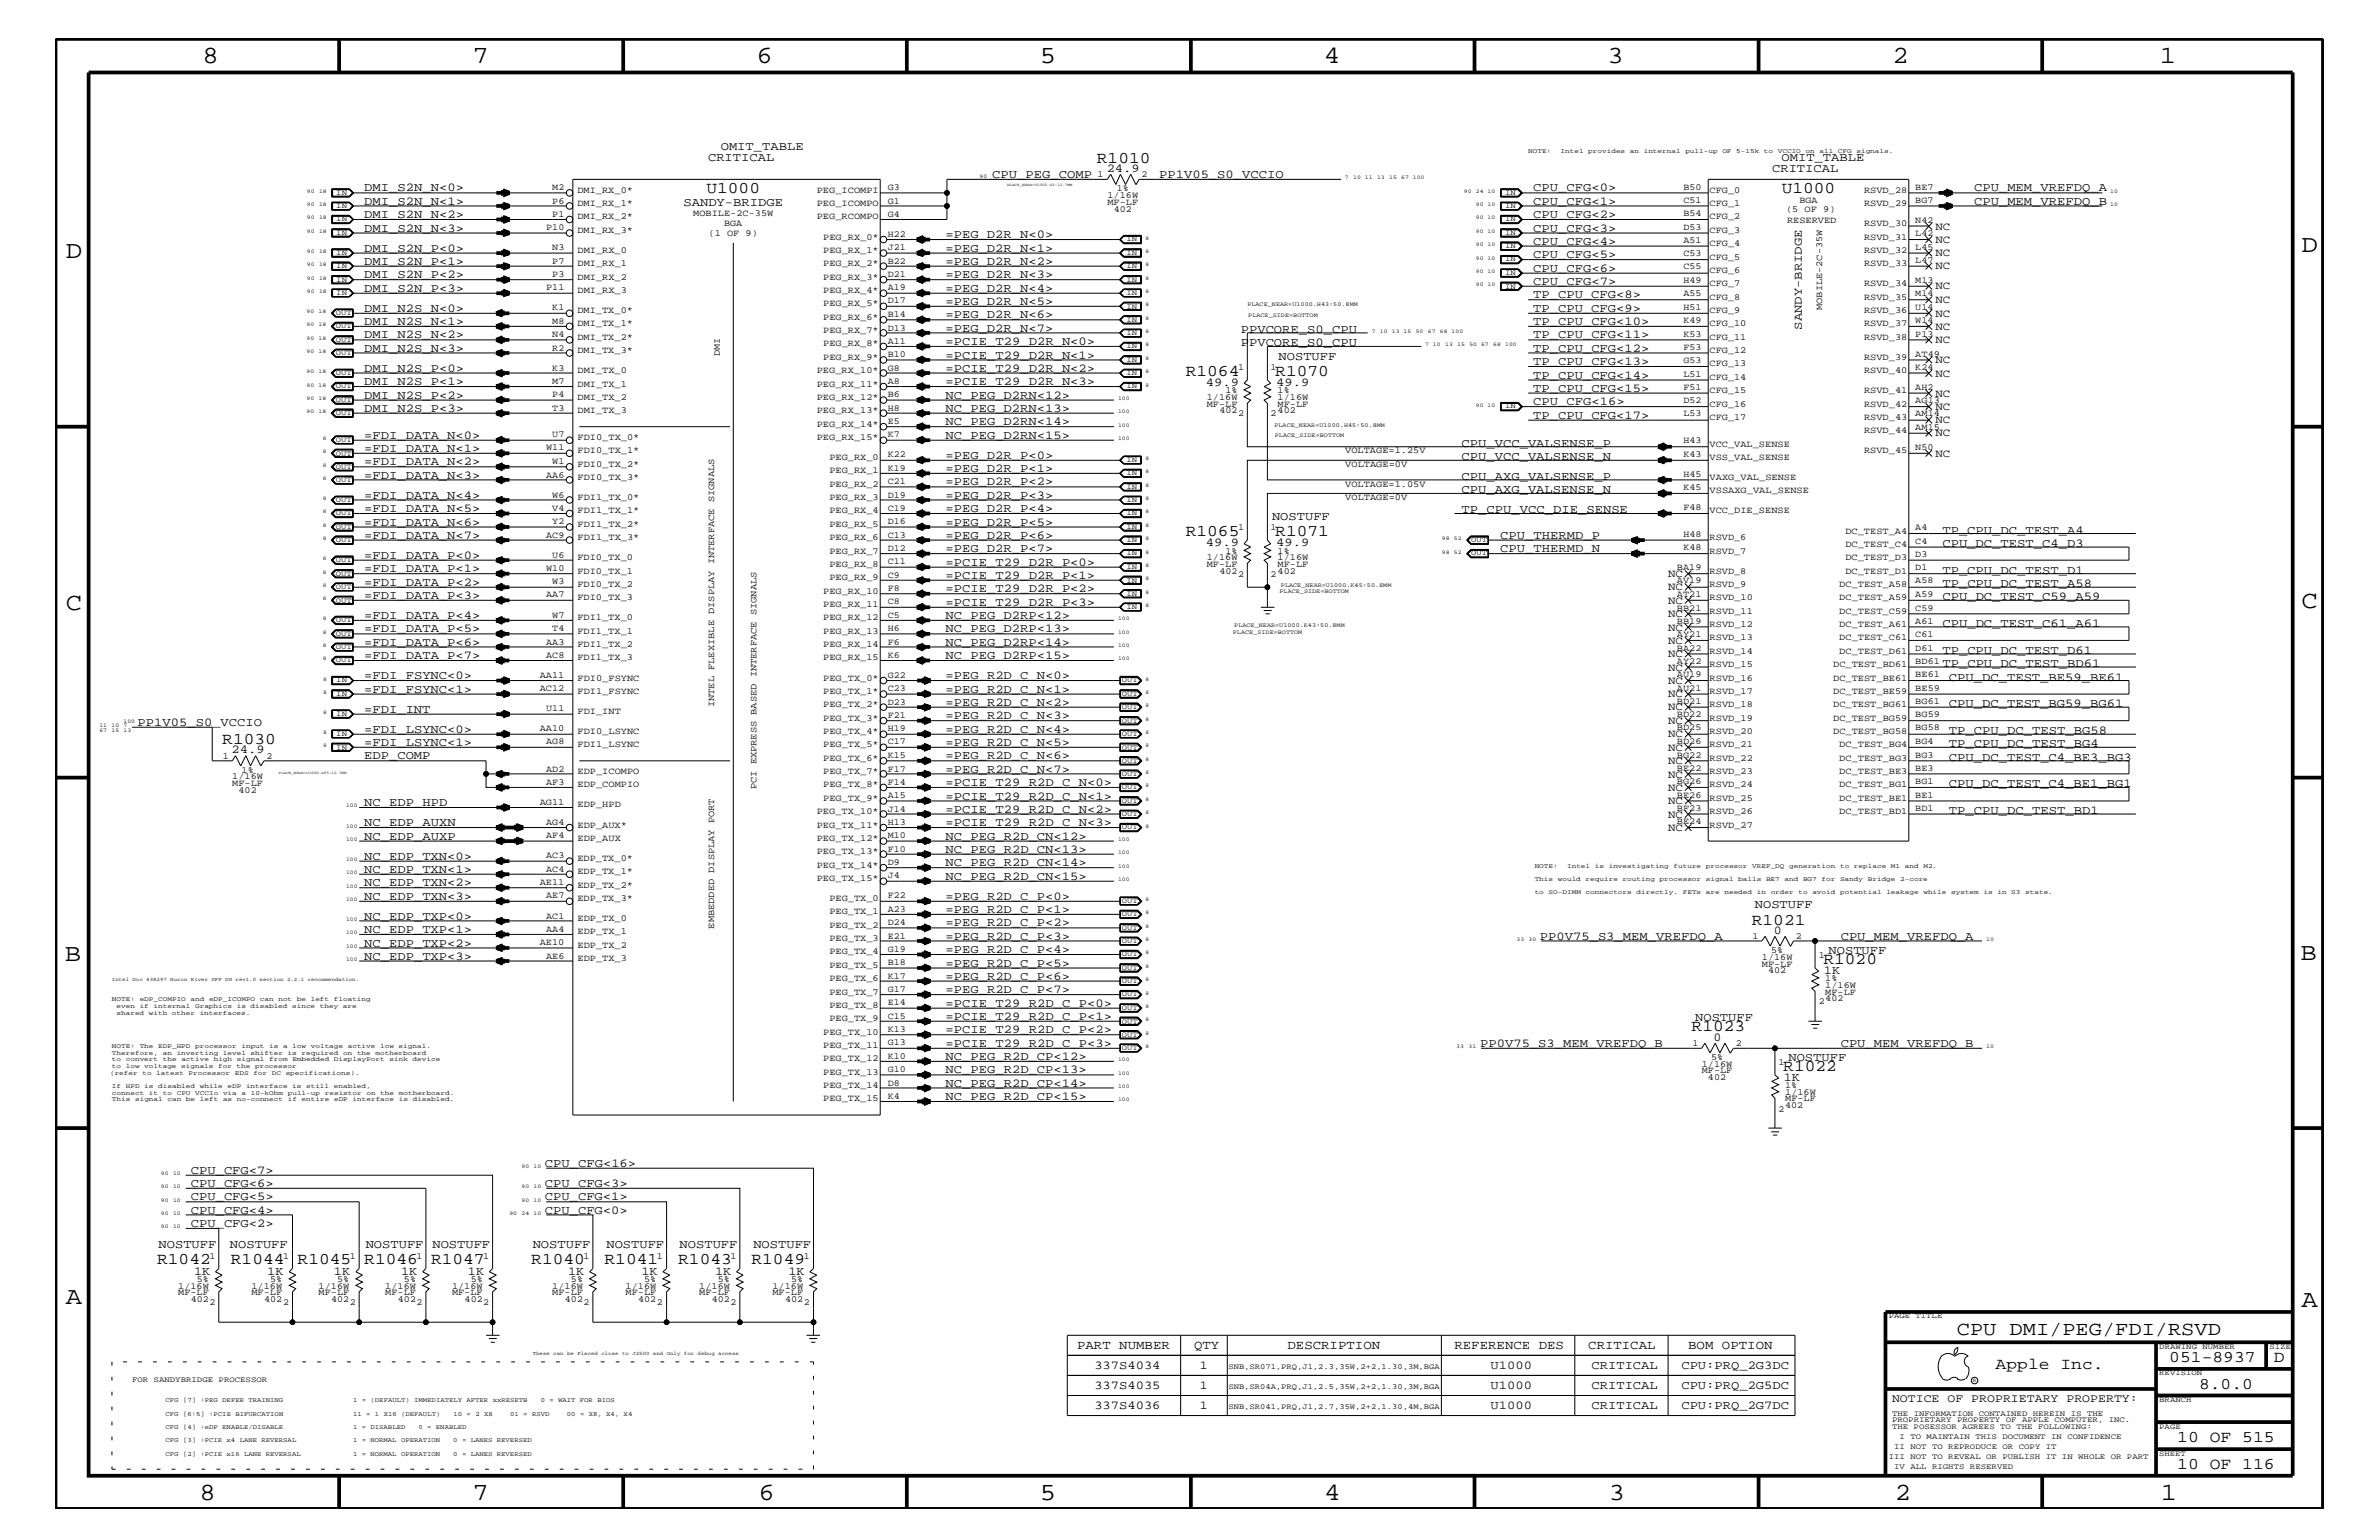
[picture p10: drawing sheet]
<svg xmlns="http://www.w3.org/2000/svg" width="432mm" height="279mm" viewBox="0 0 432 279" stroke-linecap="round" stroke-linejoin="round" font-family="sans-serif">
<defs><g id="words">
<g font-size="4.5">
<text x="36.7" y="11.5">8</text>
<text x="85.8" y="11.5">7</text>
<text x="137.3" y="11.5">6</text>
<text x="188.7" y="11.5">5</text>
<text x="240.3" y="11.5">4</text>
<text x="291.8" y="11.5">3</text>
<text x="343.5" y="11.5">2</text>
<text x="392" y="11.5">1</text>
<text x="11.9" y="46.8">D</text>
<text x="417.7" y="45.7">D</text>
<text x="11.9" y="110.6">C</text>
<text x="417.7" y="110.3">C</text>
<text x="11.8" y="174.3">B</text>
<text x="417.6" y="174.2">B</text>
<text x="11.9" y="236.7">A</text>
<text x="417.7" y="237.1">A</text>
<text x="36.2" y="272.1">8</text>
<text x="85.8" y="272.1">7</text>
<text x="137.7" y="272.1">6</text>
<text x="188.7" y="272.1">5</text>
<text x="240.4" y="272.1">4</text>
<text x="292" y="272.1">3</text>
<text x="343.9" y="272.1">2</text>
<text x="392.2" y="272.1">1</text>
</g>
<text font-size="3.6" x="355.2" y="242.3">CPU DMI/PEG/FDI/RSVD</text>
<g font-size="3">
<text x="199.1" y="29.5">R1010</text>
<text x="128.2" y="35">U1000</text>
<text x="323.4" y="35">U1000</text>
<text x="215.2" y="68.2">R1064</text>
<text x="231.5" y="68.2">R1070</text>
<text x="215.2" y="97.3">R1065</text>
<text x="231.5" y="97.3">R1071</text>
<text x="40.3" y="135">R1030</text>
<text x="318" y="167.8">R1021</text>
<text x="331" y="174.9">R1020</text>
<text x="307" y="187.1">R1023</text>
<text x="323.7" y="194.3">R1022</text>
<text x="28.5" y="229.4">R1042</text>
<text x="41.9" y="229.4">R1044</text>
<text x="54" y="229.4">R1045</text>
<text x="66.1" y="229.4">R1046</text>
<text x="78.2" y="229.4">R1047</text>
<text x="96.4" y="229.4">R1040</text>
<text x="109.7" y="229.4">R1041</text>
<text x="123.1" y="229.4">R1043</text>
<text x="136.4" y="229.4">R1049</text>
<text x="362.2" y="248.4">Apple Inc.</text>
<text x="393.7" y="247.1">051-8937</text>
<text x="399.2" y="252">8.0.0</text>
<text x="412.7" y="247.1">D</text>
<text x="395.2" y="261.6">10 OF 515</text>
<text x="395.2" y="266.6">10 OF 116</text>
</g>
<g font-size="2.3">
<text x="195.5" y="244.7">PART NUMBER</text>
<text x="216.7" y="244.7">QTY</text>
<text x="233.7" y="244.7">DESCRIPTION</text>
<text x="264" y="244.7">REFERENCE DES</text>
<text x="288.3" y="244.7">CRITICAL</text>
<text x="306.4" y="244.7">BOM OPTION</text>
</g>
<g font-size="2.2">
<text x="128.5" y="29.2">CRITICAL</text>
<text x="130.8" y="27.3">OMIT_TABLE</text>
<text x="323.3" y="29.2">OMIT_TABLE</text>
<text x="66.1" y="34.7">DMI_S2N_N&lt;0&gt;</text>
<text x="180.1" y="32.3">CPU_PEG_COMP</text>
<text x="200.9" y="31.2">24.9</text>
<text x="210.4" y="32.3">PP1V05_S0_VCCIO</text>
<text x="278.3" y="34.7">CPU_CFG&lt;0&gt;</text>
<text x="321.6" y="31.3">CRITICAL</text>
<text x="358.3" y="34.7">CPU_MEM_VREFDQ_A</text>
<text x="66.1" y="37.2">DMI_S2N_N&lt;1&gt;</text>
<text x="66.1" y="39.6">DMI_S2N_N&lt;2&gt;</text>
<text x="124" y="37.4">SANDY-BRIDGE</text>
<text x="278.3" y="39.6">CPU_CFG&lt;2&gt;</text>
<text x="278.3" y="37.2">CPU_CFG&lt;1&gt;</text>
<text x="358.3" y="37.2">CPU_MEM_VREFDQ_B</text>
<text x="66.1" y="42">DMI_S2N_N&lt;3&gt;</text>
<text x="66.1" y="45.7">DMI_S2N_P&lt;0&gt;</text>
<text x="171.6" y="45.7">=PEG_D2R_N&lt;1&gt;</text>
<text x="171.6" y="43.2">=PEG_D2R_N&lt;0&gt;</text>
<text x="278.3" y="46.8">CPU_CFG&lt;5&gt;</text>
<text x="278.3" y="44.4">CPU_CFG&lt;4&gt;</text>
<text x="278.3" y="42">CPU_CFG&lt;3&gt;</text>
<text x="66.1" y="52.9">DMI_S2N_P&lt;3&gt;</text>
<text x="66.1" y="50.5">DMI_S2N_P&lt;2&gt;</text>
<text x="66.1" y="48">DMI_S2N_P&lt;1&gt;</text>
<text x="171.6" y="50.5">=PEG_D2R_N&lt;3&gt;</text>
<text x="171.6" y="48">=PEG_D2R_N&lt;2&gt;</text>
<text x="171.6" y="52.9">=PEG_D2R_N&lt;4&gt;</text>
<text x="278.3" y="51.7">CPU_CFG&lt;7&gt;</text>
<text x="278.3" y="49.3">CPU_CFG&lt;6&gt;</text>
<text x="66.1" y="56.6">DMI_N2S_N&lt;0&gt;</text>
<text x="66.1" y="59">DMI_N2S_N&lt;1&gt;</text>
<text x="171.6" y="57.8">=PEG_D2R_N&lt;6&gt;</text>
<text x="171.6" y="55.3">=PEG_D2R_N&lt;5&gt;</text>
<text x="278.3" y="56.6">TP_CPU_CFG&lt;9&gt;</text>
<text x="278.3" y="54.1">TP_CPU_CFG&lt;8&gt;</text>
<text x="278.3" y="59">TP_CPU_CFG&lt;10&gt;</text>
<text x="327.1" y="59.8" transform="rotate(-90 327.1 59.8)">SANDY-BRIDGE</text>
<text x="66.1" y="61.4">DMI_N2S_N&lt;2&gt;</text>
<text x="66.1" y="63.9">DMI_N2S_N&lt;3&gt;</text>
<text x="171.6" y="62.6">=PCIE_T29_D2R_N&lt;0&gt;</text>
<text x="171.6" y="60.2">=PEG_D2R_N&lt;7&gt;</text>
<text x="171.6" y="65.1">=PCIE_T29_D2R_N&lt;1&gt;</text>
<text x="225.2" y="60.4">PPVCORE_S0_CPU</text>
<text x="225.2" y="62.9">PPVCORE_S0_CPU</text>
<text x="232.1" y="65.3">NOSTUFF</text>
<text x="278.3" y="63.9">TP_CPU_CFG&lt;12&gt;</text>
<text x="278.3" y="61.4">TP_CPU_CFG&lt;11&gt;</text>
<text x="66.1" y="69.9">DMI_N2S_P&lt;1&gt;</text>
<text x="66.1" y="67.5">DMI_N2S_P&lt;0&gt;</text>
<text x="171.6" y="69.9">=PCIE_T29_D2R_N&lt;3&gt;</text>
<text x="171.6" y="67.5">=PCIE_T29_D2R_N&lt;2&gt;</text>
<text x="218.9" y="70">49.9</text>
<text x="231.6" y="70">49.9</text>
<text x="278.3" y="68.7">TP_CPU_CFG&lt;14&gt;</text>
<text x="278.3" y="71.1">TP_CPU_CFG&lt;15&gt;</text>
<text x="278.3" y="66.2">TP_CPU_CFG&lt;13&gt;</text>
<text x="66.1" y="74.7">DMI_N2S_P&lt;3&gt;</text>
<text x="66.1" y="72.3">DMI_N2S_P&lt;2&gt;</text>
<text x="171.6" y="72.3">NC_PEG_D2RN&lt;12&gt;</text>
<text x="171.6" y="74.7">NC_PEG_D2RN&lt;13&gt;</text>
<text x="171.6" y="77.2">NC_PEG_D2RN&lt;14&gt;</text>
<text x="278.3" y="73.5">CPU_CFG&lt;16&gt;</text>
<text x="278.3" y="76">TP_CPU_CFG&lt;17&gt;</text>
<text x="66.1" y="79.6">=FDI_DATA_N&lt;0&gt;</text>
<text x="66.1" y="82">=FDI_DATA_N&lt;1&gt;</text>
<text x="171.6" y="79.6">NC_PEG_D2RN&lt;15&gt;</text>
<text x="171.6" y="83.3">=PEG_D2R_P&lt;0&gt;</text>
<text x="265.3" y="81.1">CPU_VCC_VALSENSE_P</text>
<text x="265.3" y="83.5">CPU_VCC_VALSENSE_N</text>
<text x="66.1" y="84.4">=FDI_DATA_N&lt;2&gt;</text>
<text x="66.1" y="86.9">=FDI_DATA_N&lt;3&gt;</text>
<text x="171.6" y="88.1">=PEG_D2R_P&lt;2&gt;</text>
<text x="171.6" y="85.6">=PEG_D2R_P&lt;1&gt;</text>
<text x="265.3" y="87.1">CPU_AXG_VALSENSE_P</text>
<text x="265.3" y="89.5">CPU_AXG_VALSENSE_N</text>
<text x="66.1" y="90.5">=FDI_DATA_N&lt;4&gt;</text>
<text x="66.1" y="92.9">=FDI_DATA_N&lt;5&gt;</text>
<text x="66.1" y="95.4">=FDI_DATA_N&lt;6&gt;</text>
<text x="171.6" y="95.4">=PEG_D2R_P&lt;5&gt;</text>
<text x="171.6" y="92.9">=PEG_D2R_P&lt;4&gt;</text>
<text x="171.6" y="90.5">=PEG_D2R_P&lt;3&gt;</text>
<text x="230.9" y="94.3">NOSTUFF</text>
<text x="265.3" y="93.2">TP_CPU_VCC_DIE_SENSE</text>
<text x="66.1" y="101.4">=FDI_DATA_P&lt;0&gt;</text>
<text x="66.1" y="97.7">=FDI_DATA_N&lt;7&gt;</text>
<text x="171.6" y="100.2">=PEG_D2R_P&lt;7&gt;</text>
<text x="171.6" y="97.7">=PEG_D2R_P&lt;6&gt;</text>
<text x="218.9" y="99.1">49.9</text>
<text x="231.6" y="99.1">49.9</text>
<text x="272.3" y="100.2">CPU_THERMD_N</text>
<text x="272.3" y="97.7">CPU_THERMD_P</text>
<text x="352.6" y="96.8">TP_CPU_DC_TEST_A4</text>
<text x="352.6" y="99.3">CPU_DC_TEST_C4_D3</text>
<text x="66.1" y="106.3">=FDI_DATA_P&lt;2&gt;</text>
<text x="66.1" y="103.8">=FDI_DATA_P&lt;1&gt;</text>
<text x="171.6" y="107.5">=PCIE_T29_D2R_P&lt;2&gt;</text>
<text x="171.6" y="105">=PCIE_T29_D2R_P&lt;1&gt;</text>
<text x="171.6" y="102.6">=PCIE_T29_D2R_P&lt;0&gt;</text>
<text x="352.6" y="104.1">TP_CPU_DC_TEST_D1</text>
<text x="352.6" y="106.5">TP_CPU_DC_TEST_A58</text>
<text x="66.1" y="108.7">=FDI_DATA_P&lt;3&gt;</text>
<text x="66.1" y="112.3">=FDI_DATA_P&lt;4&gt;</text>
<text x="171.6" y="112.3">NC_PEG_D2RP&lt;12&gt;</text>
<text x="171.6" y="109.9">=PCIE_T29_D2R_P&lt;3&gt;</text>
<text x="352.6" y="108.9">CPU_DC_TEST_C59_A59</text>
<text x="352.6" y="113.7">CPU_DC_TEST_C61_A61</text>
<text x="66.1" y="114.8">=FDI_DATA_P&lt;5&gt;</text>
<text x="66.1" y="117.2">=FDI_DATA_P&lt;6&gt;</text>
<text x="66.1" y="119.6">=FDI_DATA_P&lt;7&gt;</text>
<text x="171.6" y="114.8">NC_PEG_D2RP&lt;13&gt;</text>
<text x="171.6" y="117.2">NC_PEG_D2RP&lt;14&gt;</text>
<text x="171.6" y="119.6">NC_PEG_D2RP&lt;15&gt;</text>
<text x="352.6" y="118.6">TP_CPU_DC_TEST_D61</text>
<text x="66.1" y="125.7">=FDI_FSYNC&lt;1&gt;</text>
<text x="66.1" y="123.2">=FDI_FSYNC&lt;0&gt;</text>
<text x="171.6" y="125.7">=PEG_R2D_C_N&lt;1&gt;</text>
<text x="171.6" y="123.2">=PEG_R2D_C_N&lt;0&gt;</text>
<text x="352.6" y="121">TP_CPU_DC_TEST_BD61</text>
<text x="353.7" y="123.5">CPU_DC_TEST_BE59_BE61</text>
<text x="25" y="131.7">PP1V05_S0_VCCIO</text>
<text x="66.1" y="129.3">=FDI_INT</text>
<text x="171.6" y="130.5">=PEG_R2D_C_N&lt;3&gt;</text>
<text x="171.6" y="128">=PEG_R2D_C_N&lt;2&gt;</text>
<text x="353.7" y="128.3">CPU_DC_TEST_BG59_BG61</text>
<text x="42" y="136.7">24.9</text>
<text x="66.1" y="137.8">EDP_COMP</text>
<text x="66.1" y="135.3">=FDI_LSYNC&lt;1&gt;</text>
<text x="66.1" y="133">=FDI_LSYNC&lt;0&gt;</text>
<text x="171.6" y="133">=PEG_R2D_C_N&lt;4&gt;</text>
<text x="171.6" y="135.3">=PEG_R2D_C_N&lt;5&gt;</text>
<text x="171.6" y="137.8">=PEG_R2D_C_N&lt;6&gt;</text>
<text x="353.7" y="133.2">TP_CPU_DC_TEST_BG58</text>
<text x="353.7" y="135.6">TP_CPU_DC_TEST_BG4</text>
<text x="171.6" y="142.6">=PCIE_T29_R2D_C_N&lt;0&gt;</text>
<text x="171.6" y="140.2">=PEG_R2D_C_N&lt;7&gt;</text>
<text x="353.7" y="138">CPU_DC_TEST_C4_BE3_BG3</text>
<text x="353.7" y="142.9">CPU_DC_TEST_C4_BE1_BG1</text>
<text x="66.1" y="146.2">NC_EDP_HPD</text>
<text x="66.1" y="149.9">NC_EDP_AUXN</text>
<text x="171.6" y="145.1">=PCIE_T29_R2D_C_N&lt;1&gt;</text>
<text x="171.6" y="147.5">=PCIE_T29_R2D_C_N&lt;2&gt;</text>
<text x="171.6" y="149.9">=PCIE_T29_R2D_C_N&lt;3&gt;</text>
<text x="353.7" y="147.7">TP_CPU_DC_TEST_BD1</text>
<text x="66.1" y="152.3">NC_EDP_AUXP</text>
<text x="66.1" y="156">NC_EDP_TXN&lt;0&gt;</text>
<text x="171.6" y="152.3">NC_PEG_R2D_CN&lt;12&gt;</text>
<text x="171.6" y="154.7">NC_PEG_R2D_CN&lt;13&gt;</text>
<text x="66.1" y="158.4">NC_EDP_TXN&lt;1&gt;</text>
<text x="66.1" y="160.8">NC_EDP_TXN&lt;2&gt;</text>
<text x="171.6" y="157.2">NC_PEG_R2D_CN&lt;14&gt;</text>
<text x="171.6" y="159.6">NC_PEG_R2D_CN&lt;15&gt;</text>
<text x="66.1" y="163.3">NC_EDP_TXN&lt;3&gt;</text>
<text x="66.1" y="166.9">NC_EDP_TXP&lt;0&gt;</text>
<text x="171.6" y="163.3">=PEG_R2D_C_P&lt;0&gt;</text>
<text x="171.6" y="165.6">=PEG_R2D_C_P&lt;1&gt;</text>
<text x="318.5" y="164.7">NOSTUFF</text>
<text x="66.1" y="171.7">NC_EDP_TXP&lt;2&gt;</text>
<text x="66.1" y="169.3">NC_EDP_TXP&lt;1&gt;</text>
<text x="171.6" y="168.1">=PEG_R2D_C_P&lt;2&gt;</text>
<text x="171.6" y="170.5">=PEG_R2D_C_P&lt;3&gt;</text>
<text x="171.6" y="172.9">=PEG_R2D_C_P&lt;4&gt;</text>
<text x="279.5" y="170.5">PP0V75_S3_MEM_VREFDQ_A</text>
<text x="321.9" y="169.4">0</text>
<text x="331.9" y="173.2">NOSTUFF</text>
<text x="334.1" y="170.5">CPU_MEM_VREFDQ_A</text>
<text x="66.1" y="174.2">NC_EDP_TXP&lt;3&gt;</text>
<text x="171.6" y="175.4">=PEG_R2D_C_P&lt;5&gt;</text>
<text x="171.6" y="177.7">=PEG_R2D_C_P&lt;6&gt;</text>
<text x="331" y="176.7">1K</text>
<text x="171.6" y="180.2">=PEG_R2D_C_P&lt;7&gt;</text>
<text x="171.6" y="182.7">=PCIE_T29_R2D_C_P&lt;0&gt;</text>
<text x="171.6" y="185">=PCIE_T29_R2D_C_P&lt;1&gt;</text>
<text x="307.7" y="185.3">NOSTUFF</text>
<text x="171.6" y="187.5">=PCIE_T29_R2D_C_P&lt;2&gt;</text>
<text x="171.6" y="189.9">=PCIE_T29_R2D_C_P&lt;3&gt;</text>
<text x="268.6" y="189.9">PP0V75_S3_MEM_VREFDQ_B</text>
<text x="311" y="188.8">0</text>
<text x="334.1" y="189.9">CPU_MEM_VREFDQ_B</text>
<text x="171.6" y="192.3">NC_PEG_R2D_CP&lt;12&gt;</text>
<text x="171.6" y="194.8">NC_PEG_R2D_CP&lt;13&gt;</text>
<text x="171.6" y="197.2">NC_PEG_R2D_CP&lt;14&gt;</text>
<text x="323.8" y="196.1">1K</text>
<text x="324.6" y="192.6">NOSTUFF</text>
<text x="171.6" y="199.6">NC_PEG_R2D_CP&lt;15&gt;</text>
<text x="34.6" y="215.3">CPU_CFG&lt;6&gt;</text>
<text x="34.6" y="213">CPU_CFG&lt;7&gt;</text>
<text x="98.9" y="215.3">CPU_CFG&lt;3&gt;</text>
<text x="98.9" y="211.7">CPU_CFG&lt;16&gt;</text>
<text x="34.6" y="220.2">CPU_CFG&lt;4&gt;</text>
<text x="34.6" y="217.8">CPU_CFG&lt;5&gt;</text>
<text x="98.9" y="220.2">CPU_CFG&lt;0&gt;</text>
<text x="98.9" y="217.8">CPU_CFG&lt;1&gt;</text>
<text x="28.8" y="226.5">NOSTUFF</text>
<text x="34.6" y="222.6">CPU_CFG&lt;2&gt;</text>
<text x="41.7" y="226.5">NOSTUFF</text>
<text x="66.4" y="226.5">NOSTUFF</text>
<text x="78.5" y="226.5">NOSTUFF</text>
<text x="96.7" y="226.5">NOSTUFF</text>
<text x="110.1" y="226.5">NOSTUFF</text>
<text x="123.4" y="226.5">NOSTUFF</text>
<text x="136.7" y="226.5">NOSTUFF</text>
<text x="35.2" y="231.3">1K</text>
<text x="48.5" y="231.3">1K</text>
<text x="60.6" y="231.3">1K</text>
<text x="72.8" y="231.3">1K</text>
<text x="84.9" y="231.3">1K</text>
<text x="103.1" y="231.3">1K</text>
<text x="116.4" y="231.3">1K</text>
<text x="129.8" y="231.3">1K</text>
<text x="143.1" y="231.3">1K</text>
<text x="198.6" y="252">337S4035</text>
<text x="198.6" y="248.4">337S4034</text>
<text x="217.8" y="248.4">1</text>
<text x="217.8" y="252">1</text>
<text x="270.6" y="248.4">U1000</text>
<text x="270.6" y="252">U1000</text>
<text x="288.9" y="248.4">CRITICAL</text>
<text x="288.9" y="252">CRITICAL</text>
<text x="305.2" y="248.4">CPU:PRQ_2G3DC</text>
<text x="305.2" y="252">CPU:PRQ_2G5DC</text>
<text x="198.6" y="255.6">337S4036</text>
<text x="217.8" y="255.6">1</text>
<text x="270.6" y="255.6">U1000</text>
<text x="288.9" y="255.6">CRITICAL</text>
<text x="305.2" y="255.6">CPU:PRQ_2G7DC</text>
</g>
<text font-size="2.1" x="343.4" y="254.4">NOTICE OF PROPRIETARY PROPERTY:</text>
<g font-size="2">
<text x="351.3" y="41.7">NC</text>
<text x="351.3" y="46.5">NC</text>
<text x="351.3" y="44.1">NC</text>
<text x="351.3" y="52.5">NC</text>
<text x="351.3" y="48.9">NC</text>
<text x="351.3" y="59.8">NC</text>
<text x="351.3" y="57.4">NC</text>
<text x="351.3" y="55">NC</text>
<text x="351.3" y="65.9">NC</text>
<text x="351.3" y="62.3">NC</text>
<text x="351.3" y="72">NC</text>
<text x="351.3" y="68.4">NC</text>
<text x="351.3" y="76.8">NC</text>
<text x="351.3" y="74.4">NC</text>
<text x="351.3" y="82.8">NC</text>
<text x="351.3" y="79.2">NC</text>
<text x="302.8" y="104.7">NC</text>
<text x="302.8" y="107.1">NC</text>
<text x="302.8" y="112">NC</text>
<text x="302.8" y="109.5">NC</text>
<text x="302.8" y="119.2">NC</text>
<text x="302.8" y="116.8">NC</text>
<text x="302.8" y="114.4">NC</text>
<text x="302.8" y="124.1">NC</text>
<text x="302.8" y="121.7">NC</text>
<text x="302.8" y="131.3">NC</text>
<text x="302.8" y="128.9">NC</text>
<text x="302.8" y="126.5">NC</text>
<text x="302.8" y="136.2">NC</text>
<text x="302.8" y="133.8">NC</text>
<text x="302.8" y="143.5">NC</text>
<text x="302.8" y="141.1">NC</text>
<text x="302.8" y="138.6">NC</text>
<text x="302.8" y="148.4">NC</text>
<text x="302.8" y="145.9">NC</text>
<text x="302.8" y="150.7">NC</text>
</g>
<g font-size="1.7">
<text x="100.2" y="34.5">M2</text>
<text x="104.8" y="35">DMI_RX_0*</text>
<text x="148.3" y="35">PEG_ICOMPI</text>
<text x="161.1" y="34.5">G3</text>
<text x="199.2" y="32.2">1</text>
<text x="201" y="35.9">1/16W</text>
<text x="202.7" y="34.7">1%</text>
<text x="207.2" y="32.2">2</text>
<text x="305.6" y="34.4">B50</text>
<text x="310.3" y="35">CFG_0</text>
<text x="338.3" y="35">RSVD_28</text>
<text x="347.6" y="34.4">BE7</text>
<text x="99.1" y="41.8">P10</text>
<text x="100.2" y="36.9">P6</text>
<text x="100.2" y="39.3">P1</text>
<text x="104.8" y="39.8">DMI_RX_2*</text>
<text x="104.8" y="37.4">DMI_RX_1*</text>
<text x="125.8" y="39.2">MOBILE-2C-35W</text>
<text x="131.4" y="41">BGA</text>
<text x="148.3" y="37.4">PEG_ICOMPO</text>
<text x="148.3" y="39.8">PEG_RCOMPO</text>
<text x="161.1" y="36.9">G1</text>
<text x="161.1" y="39.3">G4</text>
<text x="201" y="37.2">MF-LF</text>
<text x="202.1" y="38.4">402</text>
<text x="305.6" y="36.8">C51</text>
<text x="305.6" y="39.2">B54</text>
<text x="305.6" y="41.7">D53</text>
<text x="310.3" y="37.4">CFG_1</text>
<text x="310.3" y="39.8">CFG_2</text>
<text x="324.2" y="38.4">(5 OF 9)</text>
<text x="324.4" y="40.4">RESERVED</text>
<text x="326.6" y="36.8">BGA</text>
<text x="338.3" y="37.4">RSVD_29</text>
<text x="338.3" y="41">RSVD_30</text>
<text x="347.6" y="36.8">BG7</text>
<text x="347.6" y="40.4">N42</text>
<text x="100.2" y="45.4">N3</text>
<text x="100.2" y="47.9">P7</text>
<text x="104.8" y="45.9">DMI_RX_0</text>
<text x="104.8" y="42.3">DMI_RX_3*</text>
<text x="128.6" y="42.9">(1 OF 9)</text>
<text x="149.4" y="43.5">PEG_RX_0*</text>
<text x="149.4" y="45.9">PEG_RX_1*</text>
<text x="161.1" y="43">H22</text>
<text x="161.1" y="45.4">J21</text>
<text x="161.1" y="47.9">B22</text>
<text x="305.6" y="44.1">A51</text>
<text x="305.6" y="46.5">C53</text>
<text x="310.3" y="47.1">CFG_5</text>
<text x="310.3" y="42.3">CFG_3</text>
<text x="310.3" y="44.6">CFG_4</text>
<text x="338.3" y="45.9">RSVD_32</text>
<text x="338.3" y="43.5">RSVD_31</text>
<text x="347.6" y="42.9">L42</text>
<text x="347.6" y="45.3">L45</text>
<text x="347.6" y="47.7">L47</text>
<text x="99.1" y="52.7">P11</text>
<text x="100.2" y="50.2">P3</text>
<text x="104.8" y="48.3">DMI_RX_1</text>
<text x="104.8" y="50.7">DMI_RX_2</text>
<text x="104.8" y="53.2">DMI_RX_3</text>
<text x="149.4" y="48.3">PEG_RX_2*</text>
<text x="149.4" y="50.7">PEG_RX_3*</text>
<text x="149.4" y="53.2">PEG_RX_4*</text>
<text x="161.1" y="50.2">D21</text>
<text x="161.1" y="52.7">A19</text>
<text x="305.6" y="48.9">C55</text>
<text x="305.6" y="51.3">H49</text>
<text x="305.6" y="53.8">A55</text>
<text x="310.3" y="49.6">CFG_6</text>
<text x="310.3" y="51.9">CFG_7</text>
<text x="338.3" y="51.9">RSVD_34</text>
<text x="338.3" y="48.3">RSVD_33</text>
<text x="347.6" y="51.3">M13</text>
<text x="347.6" y="53.8">M14</text>
<text x="100.2" y="56.3">K1</text>
<text x="100.2" y="58.7">M8</text>
<text x="104.8" y="59.2">DMI_TX_1*</text>
<text x="104.8" y="56.8">DMI_TX_0*</text>
<text x="149.4" y="55.6">PEG_RX_5*</text>
<text x="149.4" y="58">PEG_RX_6*</text>
<text x="161.1" y="55.1">D17</text>
<text x="161.1" y="57.5">B14</text>
<text x="161.1" y="60">D13</text>
<text x="305.6" y="58.6">K49</text>
<text x="305.6" y="56.2">H51</text>
<text x="310.3" y="59.2">CFG_10</text>
<text x="310.3" y="54.4">CFG_8</text>
<text x="310.3" y="56.8">CFG_9</text>
<text x="330.7" y="56.2" transform="rotate(-90 330.7 56.2)">MOBILE-2C-35W</text>
<text x="338.3" y="54.4">RSVD_35</text>
<text x="338.3" y="56.8">RSVD_36</text>
<text x="338.3" y="59.2">RSVD_37</text>
<text x="347.6" y="56.2">U14</text>
<text x="347.6" y="58.6">W14</text>
<text x="100.2" y="61.2">N4</text>
<text x="100.2" y="63.6">R2</text>
<text x="104.8" y="64">DMI_TX_3*</text>
<text x="104.8" y="61.7">DMI_TX_2*</text>
<text x="130.6" y="64.7" transform="rotate(-90 130.6 64.7)">DMI</text>
<text x="149.4" y="60.4">PEG_RX_7*</text>
<text x="149.4" y="62.9">PEG_RX_8*</text>
<text x="149.4" y="65.3">PEG_RX_9*</text>
<text x="161.1" y="62.3">A11</text>
<text x="161.1" y="64.8">B10</text>
<text x="305.6" y="61.1">K53</text>
<text x="305.6" y="63.4">F53</text>
<text x="305.6" y="65.9">G53</text>
<text x="310.3" y="61.7">CFG_11</text>
<text x="310.3" y="64">CFG_12</text>
<text x="338.3" y="61.7">RSVD_38</text>
<text x="338.3" y="65.3">RSVD_39</text>
<text x="347.6" y="64.7">AT49</text>
<text x="347.6" y="61.1">P13</text>
<text x="100.2" y="67.3">K3</text>
<text x="100.2" y="69.6">M7</text>
<text x="104.8" y="67.7">DMI_TX_0</text>
<text x="104.8" y="70.1">DMI_TX_1</text>
<text x="148.3" y="67.7">PEG_RX_10*</text>
<text x="148.3" y="70.1">PEG_RX_11*</text>
<text x="161.1" y="67.3">G8</text>
<text x="161.1" y="69.6">A8</text>
<text x="222.4" y="71.3">1%</text>
<text x="224.7" y="67.1">1</text>
<text x="230.6" y="67.1">1</text>
<text x="231.9" y="71.3">1%</text>
<text x="305.6" y="68.4">L51</text>
<text x="305.6" y="70.7">F51</text>
<text x="310.3" y="71.3">CFG_15</text>
<text x="310.3" y="66.5">CFG_13</text>
<text x="310.3" y="68.9">CFG_14</text>
<text x="338.3" y="67.7">RSVD_40</text>
<text x="338.3" y="71.3">RSVD_41</text>
<text x="347.6" y="70.7">AH2</text>
<text x="347.6" y="67.1">K24</text>
<text x="100.2" y="72.1">P4</text>
<text x="100.2" y="74.5">T3</text>
<text x="104.8" y="72.6">DMI_TX_2</text>
<text x="104.8" y="75">DMI_TX_3</text>
<text x="148.3" y="72.6">PEG_RX_12*</text>
<text x="148.3" y="77.4">PEG_RX_14*</text>
<text x="148.3" y="75">PEG_RX_13*</text>
<text x="161.1" y="72.1">B6</text>
<text x="161.1" y="74.5">H8</text>
<text x="161.1" y="76.9">E5</text>
<text x="219" y="73.8">MF-LF</text>
<text x="219" y="72.6">1/16W</text>
<text x="221.3" y="75">402</text>
<text x="224.7" y="75.6">2</text>
<text x="230.6" y="75.6">2</text>
<text x="231.9" y="73.8">MF-LF</text>
<text x="231.9" y="75">402</text>
<text x="231.9" y="72.6">1/16W</text>
<text x="305.6" y="73.2">D52</text>
<text x="305.6" y="75.6">L53</text>
<text x="310.3" y="76.2">CFG_17</text>
<text x="310.3" y="73.8">CFG_16</text>
<text x="338.3" y="73.8">RSVD_42</text>
<text x="338.3" y="76.2">RSVD_43</text>
<text x="347.6" y="73.2">AG13</text>
<text x="347.6" y="75.6">AM14</text>
<text x="99.1" y="81.7">W11</text>
<text x="100.2" y="79.4">U7</text>
<text x="104.8" y="82.2">FDI0_TX_1*</text>
<text x="104.8" y="79.9">FDI0_TX_0*</text>
<text x="148.3" y="79.9">PEG_RX_15*</text>
<text x="150.5" y="83.5">PEG_RX_0</text>
<text x="161.1" y="83">K22</text>
<text x="161.1" y="79.4">K7</text>
<text x="244.2" y="82.2">VOLTAGE=1.25V</text>
<text x="305.6" y="80.5">H43</text>
<text x="305.6" y="82.8">K43</text>
<text x="310.3" y="83.5">VSS_VAL_SENSE</text>
<text x="310.3" y="81.1">VCC_VAL_SENSE</text>
<text x="338.3" y="78.6">RSVD_44</text>
<text x="338.3" y="82.2">RSVD_45</text>
<text x="347.6" y="78">AM15</text>
<text x="347.6" y="81.6">N50</text>
<text x="99.1" y="86.6">AA6</text>
<text x="100.2" y="84.2">W1</text>
<text x="104.8" y="87.1">FDI0_TX_3*</text>
<text x="104.8" y="84.7">FDI0_TX_2*</text>
<text x="150.5" y="85.9">PEG_RX_1</text>
<text x="150.5" y="88.3">PEG_RX_2</text>
<text x="161.1" y="85.4">K19</text>
<text x="161.1" y="87.8">C21</text>
<text x="244.2" y="88.3">VOLTAGE=1.05V</text>
<text x="244.2" y="84.7">VOLTAGE=0V</text>
<text x="305.6" y="86.5">H45</text>
<text x="305.6" y="88.9">K45</text>
<text x="310.3" y="87.1">VAXG_VAL_SENSE</text>
<text x="310.3" y="89.5">VSSAXG_VAL_SENSE</text>
<text x="100.2" y="90.3">W6</text>
<text x="100.2" y="92.7">V4</text>
<text x="100.2" y="95.1">Y2</text>
<text x="104.8" y="95.6">FDI1_TX_2*</text>
<text x="104.8" y="93.2">FDI1_TX_1*</text>
<text x="104.8" y="90.7">FDI1_TX_0*</text>
<text x="150.5" y="90.7">PEG_RX_3</text>
<text x="150.5" y="93.2">PEG_RX_4</text>
<text x="150.5" y="95.6">PEG_RX_5</text>
<text x="161.1" y="90.3">D19</text>
<text x="161.1" y="92.7">C19</text>
<text x="161.1" y="95.1">D16</text>
<text x="244.2" y="90.7">VOLTAGE=0V</text>
<text x="305.6" y="92.6">F48</text>
<text x="310.3" y="93.2">VCC_DIE_SENSE</text>
<text x="99.1" y="97.6">AC9</text>
<text x="100.2" y="101.2">U6</text>
<text x="104.8" y="98">FDI1_TX_3*</text>
<text x="104.8" y="101.6">FDI0_TX_0</text>
<text x="150.5" y="98">PEG_RX_6</text>
<text x="150.5" y="100.4">PEG_RX_7</text>
<text x="161.1" y="97.6">C13</text>
<text x="161.1" y="99.9">D12</text>
<text x="219" y="101.6">1/16W</text>
<text x="222.4" y="100.4">1%</text>
<text x="224.7" y="96.2">1</text>
<text x="230.6" y="96.2">1</text>
<text x="231.9" y="100.4">1%</text>
<text x="231.9" y="101.6">1/16W</text>
<text x="305.6" y="97.4">H48</text>
<text x="305.6" y="99.9">K48</text>
<text x="310.3" y="100.4">RSVD_7</text>
<text x="310.3" y="98">RSVD_6</text>
<text x="334.9" y="96.8">DC_TEST_A4</text>
<text x="334.9" y="99.3">DC_TEST_C4</text>
<text x="334.9" y="101.6">DC_TEST_D3</text>
<text x="347.6" y="96.2">A4</text>
<text x="347.6" y="98.7">C4</text>
<text x="347.6" y="101">D3</text>
<text x="99.1" y="103.6">W10</text>
<text x="100.2" y="106">W3</text>
<text x="104.8" y="104.1">FDI0_TX_1</text>
<text x="104.8" y="106.5">FDI0_TX_2</text>
<text x="149.4" y="107.7">PEG_RX_10</text>
<text x="150.5" y="102.9">PEG_RX_8</text>
<text x="150.5" y="105.3">PEG_RX_9</text>
<text x="161.1" y="107.2">F8</text>
<text x="161.1" y="102.4">C11</text>
<text x="161.1" y="104.8">C9</text>
<text x="219" y="102.9">MF-LF</text>
<text x="221.3" y="104.1">402</text>
<text x="224.7" y="104.7">2</text>
<text x="230.6" y="104.7">2</text>
<text x="231.9" y="102.9">MF-LF</text>
<text x="231.9" y="104.1">402</text>
<text x="304.4" y="105.9">AV19</text>
<text x="304.4" y="103.5">BA19</text>
<text x="310.3" y="104.1">RSVD_8</text>
<text x="310.3" y="106.5">RSVD_9</text>
<text x="333.8" y="106.5">DC_TEST_A58</text>
<text x="334.9" y="104.1">DC_TEST_D1</text>
<text x="347.6" y="105.9">A58</text>
<text x="347.6" y="103.5">D1</text>
<text x="99.1" y="108.4">AA7</text>
<text x="100.2" y="112">W7</text>
<text x="104.8" y="108.9">FDI0_TX_3</text>
<text x="104.8" y="112.6">FDI1_TX_0</text>
<text x="149.4" y="110.2">PEG_RX_11</text>
<text x="149.4" y="112.6">PEG_RX_12</text>
<text x="161.1" y="109.7">C8</text>
<text x="161.1" y="112">C5</text>
<text x="304.4" y="108.3">AT21</text>
<text x="304.4" y="113.1">BB19</text>
<text x="304.4" y="110.8">BB21</text>
<text x="310.3" y="108.9">RSVD_10</text>
<text x="310.3" y="113.7">RSVD_12</text>
<text x="310.3" y="111.4">RSVD_11</text>
<text x="333.8" y="111.4">DC_TEST_C59</text>
<text x="333.8" y="108.9">DC_TEST_A59</text>
<text x="333.8" y="113.7">DC_TEST_A61</text>
<text x="347.6" y="108.3">A59</text>
<text x="347.6" y="113.1">A61</text>
<text x="347.6" y="110.8">C59</text>
<text x="99.1" y="117">AA3</text>
<text x="99.1" y="119.3">AC8</text>
<text x="100.2" y="114.5">T4</text>
<text x="104.8" y="115">FDI1_TX_1</text>
<text x="104.8" y="117.4">FDI1_TX_2</text>
<text x="104.8" y="119.8">FDI1_TX_3</text>
<text x="149.4" y="115">PEG_RX_13</text>
<text x="149.4" y="117.4">PEG_RX_14</text>
<text x="149.4" y="119.8">PEG_RX_15</text>
<text x="161.1" y="114.5">H6</text>
<text x="161.1" y="117">F6</text>
<text x="161.1" y="119.3">K6</text>
<text x="304.4" y="115.6">AY21</text>
<text x="304.4" y="118.1">BA22</text>
<text x="310.3" y="116.2">RSVD_13</text>
<text x="310.3" y="118.6">RSVD_14</text>
<text x="333.8" y="116.2">DC_TEST_C61</text>
<text x="333.8" y="118.6">DC_TEST_D61</text>
<text x="347.6" y="115.6">C61</text>
<text x="347.6" y="118.1">D61</text>
<text x="98" y="123">AA11</text>
<text x="98" y="125.4">AC12</text>
<text x="104.8" y="123.5">FDI0_FSYNC</text>
<text x="104.8" y="125.9">FDI1_FSYNC</text>
<text x="149.4" y="125.9">PEG_TX_1*</text>
<text x="149.4" y="123.5">PEG_TX_0*</text>
<text x="161.1" y="123">G22</text>
<text x="161.1" y="125.4">C23</text>
<text x="304.4" y="122.9">AU19</text>
<text x="304.4" y="125.3">AU21</text>
<text x="304.4" y="120.4">AY22</text>
<text x="310.3" y="121">RSVD_15</text>
<text x="310.3" y="125.9">RSVD_17</text>
<text x="310.3" y="123.5">RSVD_16</text>
<text x="332.7" y="123.5">DC_TEST_BE61</text>
<text x="332.7" y="121">DC_TEST_BD61</text>
<text x="332.7" y="125.9">DC_TEST_BE59</text>
<text x="347.6" y="120.4">BD61</text>
<text x="347.6" y="125.3">BE59</text>
<text x="347.6" y="122.9">BE61</text>
<text x="99.1" y="129.1">U11</text>
<text x="104.8" y="129.6">FDI_INT</text>
<text x="129.6" y="128.3" transform="rotate(-90 129.6 128.3)">INTEL FLEXIBLE DISPLAY INTERFACE SIGNALS</text>
<text x="149.4" y="128.3">PEG_TX_2*</text>
<text x="149.4" y="130.8">PEG_TX_3*</text>
<text x="161.1" y="127.9">D23</text>
<text x="161.1" y="130.2">F21</text>
<text x="304.4" y="127.7">BD21</text>
<text x="304.4" y="130.2">BD22</text>
<text x="310.3" y="128.3">RSVD_18</text>
<text x="310.3" y="130.8">RSVD_19</text>
<text x="332.7" y="128.3">DC_TEST_BG61</text>
<text x="332.7" y="130.8">DC_TEST_BG59</text>
<text x="347.6" y="130.2">BG59</text>
<text x="347.6" y="127.7">BG61</text>
<text x="40.5" y="137.7">1</text>
<text x="48.3" y="137.7">2</text>
<text x="98" y="132.7">AA10</text>
<text x="99.1" y="135.1">AG8</text>
<text x="104.8" y="135.6">FDI1_LSYNC</text>
<text x="104.8" y="133.2">FDI0_LSYNC</text>
<text x="149.4" y="133.2">PEG_TX_4*</text>
<text x="149.4" y="135.6">PEG_TX_5*</text>
<text x="161.1" y="132.7">H19</text>
<text x="161.1" y="135.1">C17</text>
<text x="161.1" y="137.5">K15</text>
<text x="304.4" y="132.5">BD25</text>
<text x="304.4" y="135">BD26</text>
<text x="304.4" y="137.4">BG22</text>
<text x="310.3" y="133.2">RSVD_20</text>
<text x="310.3" y="135.6">RSVD_21</text>
<text x="332.7" y="133.2">DC_TEST_BG58</text>
<text x="333.8" y="135.6">DC_TEST_BG4</text>
<text x="347.6" y="137.4">BG3</text>
<text x="347.6" y="135">BG4</text>
<text x="347.6" y="132.5">BG58</text>
<text x="42.2" y="142.6">MF-LF</text>
<text x="42.2" y="141.4">1/16W</text>
<text x="43.3" y="143.9">402</text>
<text x="43.9" y="140.2">1%</text>
<text x="99.1" y="142.4">AF3</text>
<text x="99.1" y="140">AD2</text>
<text x="104.8" y="142.9">EDP_COMPIO</text>
<text x="104.8" y="140.4">EDP_ICOMPO</text>
<text x="137.3" y="143.2" transform="rotate(-90 137.3 143.2)">PCI EXPRESS BASED INTERFACE SIGNALS</text>
<text x="149.4" y="140.4">PEG_TX_7*</text>
<text x="149.4" y="138">PEG_TX_6*</text>
<text x="149.4" y="142.9">PEG_TX_8*</text>
<text x="161.1" y="140">F17</text>
<text x="161.1" y="142.4">F14</text>
<text x="304.4" y="139.8">BE22</text>
<text x="304.4" y="142.3">BG26</text>
<text x="310.3" y="138">RSVD_22</text>
<text x="310.3" y="142.9">RSVD_24</text>
<text x="310.3" y="140.4">RSVD_23</text>
<text x="333.8" y="140.4">DC_TEST_BE3</text>
<text x="333.8" y="138">DC_TEST_BG3</text>
<text x="333.8" y="142.9">DC_TEST_BG1</text>
<text x="347.6" y="139.8">BE3</text>
<text x="347.6" y="142.3">BG1</text>
<text x="98" y="146">AG11</text>
<text x="99.1" y="149.6">AG4</text>
<text x="104.8" y="146.5">EDP_HPD</text>
<text x="148.3" y="147.7">PEG_TX_10*</text>
<text x="149.4" y="145.3">PEG_TX_9*</text>
<text x="161.1" y="147.3">J14</text>
<text x="161.1" y="149.6">H13</text>
<text x="161.1" y="144.8">A15</text>
<text x="304.4" y="149.5">BE24</text>
<text x="304.4" y="144.7">BE26</text>
<text x="304.4" y="147.1">BF23</text>
<text x="310.3" y="145.3">RSVD_25</text>
<text x="310.3" y="147.7">RSVD_26</text>
<text x="333.8" y="145.3">DC_TEST_BE1</text>
<text x="333.8" y="147.7">DC_TEST_BD1</text>
<text x="347.6" y="147.1">BD1</text>
<text x="347.6" y="144.7">BE1</text>
<text x="99.1" y="152.1">AF4</text>
<text x="99.1" y="155.7">AC3</text>
<text x="104.8" y="152.6">EDP_AUX</text>
<text x="104.8" y="150.1">EDP_AUX*</text>
<text x="148.3" y="150.1">PEG_TX_11*</text>
<text x="148.3" y="152.6">PEG_TX_12*</text>
<text x="148.3" y="155">PEG_TX_13*</text>
<text x="161.1" y="152.1">M10</text>
<text x="161.1" y="154.5">F10</text>
<text x="310.3" y="150.1">RSVD_27</text>
<text x="98" y="160.6">AE11</text>
<text x="99.1" y="158.2">AC4</text>
<text x="104.8" y="161.1">EDP_TX_2*</text>
<text x="104.8" y="156.2">EDP_TX_0*</text>
<text x="104.8" y="158.6">EDP_TX_1*</text>
<text x="148.3" y="157.4">PEG_TX_14*</text>
<text x="148.3" y="159.9">PEG_TX_15*</text>
<text x="161.1" y="156.9">D9</text>
<text x="161.1" y="159.4">J4</text>
<text x="99.1" y="166.7">AC1</text>
<text x="99.1" y="163">AE7</text>
<text x="104.8" y="167.1">EDP_TX_0</text>
<text x="104.8" y="163.5">EDP_TX_3*</text>
<text x="150.5" y="165.9">PEG_TX_1</text>
<text x="150.5" y="163.5">PEG_TX_0</text>
<text x="161.1" y="163">F22</text>
<text x="161.1" y="165.4">A23</text>
<text x="161.1" y="167.8">D24</text>
<text x="98" y="171.5">AE10</text>
<text x="99.1" y="169">AA4</text>
<text x="99.1" y="173.9">AE6</text>
<text x="104.8" y="169.5">EDP_TX_1</text>
<text x="104.8" y="172">EDP_TX_2</text>
<text x="129.6" y="168.5" transform="rotate(-90 129.6 168.5)">EMBEDDED DISPLAY PORT</text>
<text x="150.5" y="168.3">PEG_TX_2</text>
<text x="150.5" y="170.7">PEG_TX_3</text>
<text x="150.5" y="173.2">PEG_TX_4</text>
<text x="161.1" y="170.3">E21</text>
<text x="161.1" y="172.7">G19</text>
<text x="318.1" y="170.4">1</text>
<text x="321.5" y="172.9">5%</text>
<text x="326" y="170.4">2</text>
<text x="330.1" y="173.8">1</text>
<text x="104.8" y="174.4">EDP_TX_3</text>
<text x="150.5" y="178">PEG_TX_6</text>
<text x="150.5" y="175.6">PEG_TX_5</text>
<text x="161.1" y="175.1">B18</text>
<text x="161.1" y="177.6">K17</text>
<text x="161.1" y="179.9">G17</text>
<text x="319.8" y="175.4">MF-LF</text>
<text x="319.8" y="174.2">1/16W</text>
<text x="320.9" y="176.6">402</text>
<text x="331.3" y="178">1%</text>
<text x="331.3" y="179.3">1/16W</text>
<text x="150.5" y="180.5">PEG_TX_7</text>
<text x="150.5" y="182.9">PEG_TX_8</text>
<text x="150.5" y="185.3">PEG_TX_9</text>
<text x="161.1" y="182.4">E14</text>
<text x="161.1" y="184.9">C15</text>
<text x="330.1" y="182.2">2</text>
<text x="331.3" y="180.5">MF-LF</text>
<text x="331.3" y="181.6">402</text>
<text x="149.4" y="187.7">PEG_TX_10</text>
<text x="149.4" y="190.2">PEG_TX_11</text>
<text x="161.1" y="187.2">K13</text>
<text x="161.1" y="189.7">G13</text>
<text x="307.2" y="189.8">1</text>
<text x="315" y="189.8">2</text>
<text x="149.4" y="192.6">PEG_TX_12</text>
<text x="149.4" y="197.4">PEG_TX_14</text>
<text x="149.4" y="195">PEG_TX_13</text>
<text x="161.1" y="192.1">K10</text>
<text x="161.1" y="194.5">G10</text>
<text x="161.1" y="197">D8</text>
<text x="308.9" y="194.8">MF-LF</text>
<text x="308.9" y="193.6">1/16W</text>
<text x="310" y="195.9">402</text>
<text x="310.6" y="192.3">5%</text>
<text x="322.8" y="193.2">1</text>
<text x="324" y="197.4">1%</text>
<text x="149.4" y="199.8">PEG_TX_15</text>
<text x="161.1" y="199.3">K4</text>
<text x="322.8" y="201.7">2</text>
<text x="324" y="199.8">MF-LF</text>
<text x="324" y="201">402</text>
<text x="324" y="198.7">1/16W</text>
<text x="32.3" y="233.8">1/16W</text>
<text x="35.7" y="232.6">5%</text>
<text x="38" y="228.4">1</text>
<text x="45.6" y="233.8">1/16W</text>
<text x="49" y="232.6">5%</text>
<text x="51.4" y="228.4">1</text>
<text x="57.8" y="233.8">1/16W</text>
<text x="61.2" y="232.6">5%</text>
<text x="63.5" y="228.4">1</text>
<text x="69.9" y="233.8">1/16W</text>
<text x="73.3" y="232.6">5%</text>
<text x="75.6" y="228.4">1</text>
<text x="82" y="233.8">1/16W</text>
<text x="85.4" y="232.6">5%</text>
<text x="87.7" y="228.4">1</text>
<text x="100.2" y="233.8">1/16W</text>
<text x="103.6" y="232.6">5%</text>
<text x="105.9" y="228.4">1</text>
<text x="113.5" y="233.8">1/16W</text>
<text x="116.9" y="232.6">5%</text>
<text x="119.2" y="228.4">1</text>
<text x="126.9" y="233.8">1/16W</text>
<text x="130.3" y="232.6">5%</text>
<text x="132.6" y="228.4">1</text>
<text x="140.2" y="233.8">1/16W</text>
<text x="143.6" y="232.6">5%</text>
<text x="145.9" y="228.4">1</text>
<text x="32.3" y="235">MF-LF</text>
<text x="34.6" y="236.2">402</text>
<text x="38" y="236.8">2</text>
<text x="45.6" y="235">MF-LF</text>
<text x="47.9" y="236.2">402</text>
<text x="51.4" y="236.8">2</text>
<text x="57.8" y="235">MF-LF</text>
<text x="60.1" y="236.2">402</text>
<text x="63.5" y="236.8">2</text>
<text x="69.9" y="235">MF-LF</text>
<text x="72.2" y="236.2">402</text>
<text x="75.6" y="236.8">2</text>
<text x="82" y="235">MF-LF</text>
<text x="84.3" y="236.2">402</text>
<text x="87.7" y="236.8">2</text>
<text x="100.2" y="235">MF-LF</text>
<text x="102.5" y="236.2">402</text>
<text x="105.9" y="236.8">2</text>
<text x="113.5" y="235">MF-LF</text>
<text x="115.8" y="236.2">402</text>
<text x="119.2" y="236.8">2</text>
<text x="126.9" y="235">MF-LF</text>
<text x="129.2" y="236.2">402</text>
<text x="132.6" y="236.8">2</text>
<text x="140.2" y="235">MF-LF</text>
<text x="142.5" y="236.2">402</text>
<text x="145.9" y="236.8">2</text>
</g>
<g font-size="1.4">
<text x="61" y="35.3">IN</text>
<text x="273.2" y="35.3">IN</text>
<text x="61" y="37.8">IN</text>
<text x="61" y="40.2">IN</text>
<text x="273.2" y="40.2">IN</text>
<text x="273.2" y="37.8">IN</text>
<text x="61" y="42.6">IN</text>
<text x="61" y="46.3">IN</text>
<text x="204.5" y="43.8">IN</text>
<text x="204.5" y="46.3">IN</text>
<text x="273.2" y="42.6">IN</text>
<text x="273.2" y="47.4">IN</text>
<text x="273.2" y="45.1">IN</text>
<text x="61" y="51.1">IN</text>
<text x="61" y="48.7">IN</text>
<text x="61" y="53.5">IN</text>
<text x="204.5" y="48.7">IN</text>
<text x="204.5" y="51.1">IN</text>
<text x="204.5" y="53.5">IN</text>
<text x="273.2" y="49.9">IN</text>
<text x="273.2" y="52.4">IN</text>
<text x="61" y="57.2">OUT</text>
<text x="61" y="59.5">OUT</text>
<text x="204.5" y="56">IN</text>
<text x="204.5" y="58.4">IN</text>
<text x="61" y="64.5">OUT</text>
<text x="61" y="62">OUT</text>
<text x="204.5" y="60.8">IN</text>
<text x="204.5" y="63.2">IN</text>
<text x="204.5" y="65.6">IN</text>
<text x="61" y="68.1">OUT</text>
<text x="61" y="70.5">OUT</text>
<text x="204.5" y="68.1">IN</text>
<text x="204.5" y="70.5">IN</text>
<text x="61" y="75.4">OUT</text>
<text x="61" y="72.9">OUT</text>
<text x="273.2" y="74.1">IN</text>
<text x="61" y="80.2">OUT</text>
<text x="61" y="82.7">OUT</text>
<text x="204.5" y="83.8">IN</text>
<text x="61" y="85">OUT</text>
<text x="61" y="87.5">OUT</text>
<text x="204.5" y="86.2">IN</text>
<text x="204.5" y="88.7">IN</text>
<text x="61" y="93.5">OUT</text>
<text x="61" y="91.1">OUT</text>
<text x="61" y="96">OUT</text>
<text x="204.5" y="91.1">IN</text>
<text x="204.5" y="93.5">IN</text>
<text x="204.5" y="96">IN</text>
<text x="61" y="98.4">OUT</text>
<text x="204.5" y="98.4">IN</text>
<text x="204.5" y="100.8">IN</text>
<text x="267" y="98.4">OUT</text>
<text x="267" y="100.8">OUT</text>
<text x="61" y="104.4">OUT</text>
<text x="61" y="102.1">OUT</text>
<text x="61" y="106.9">OUT</text>
<text x="204.5" y="103.2">IN</text>
<text x="204.5" y="105.7">IN</text>
<text x="61" y="109.3">OUT</text>
<text x="61" y="112.9">OUT</text>
<text x="204.5" y="108.1">IN</text>
<text x="204.5" y="110.5">IN</text>
<text x="61" y="115.3">OUT</text>
<text x="61" y="117.8">OUT</text>
<text x="61" y="120.2">OUT</text>
<text x="61" y="123.8">IN</text>
<text x="203.6" y="123.8">OUT</text>
<text x="61" y="126.3">IN</text>
<text x="61" y="129.9">IN</text>
<text x="203.6" y="126.3">OUT</text>
<text x="203.6" y="128.7">OUT</text>
<text x="203.6" y="131.1">OUT</text>
<text x="61" y="133.5">IN</text>
<text x="61" y="136">IN</text>
<text x="203.6" y="133.5">OUT</text>
<text x="203.6" y="136">OUT</text>
<text x="203.6" y="138.4">OUT</text>
<text x="203.6" y="140.8">OUT</text>
<text x="203.6" y="143.2">OUT</text>
<text x="203.6" y="145.7">OUT</text>
<text x="203.6" y="148.1">OUT</text>
<text x="203.6" y="150.5">OUT</text>
<text x="203.6" y="163.9">OUT</text>
<text x="203.6" y="166.2">OUT</text>
<text x="203.6" y="168.7">OUT</text>
<text x="203.6" y="171.1">OUT</text>
<text x="203.6" y="173.5">OUT</text>
<text x="203.6" y="176">OUT</text>
<text x="203.6" y="178.4">OUT</text>
<text x="203.6" y="180.8">OUT</text>
<text x="203.6" y="183.2">OUT</text>
<text x="203.6" y="185.7">OUT</text>
<text x="203.6" y="188.1">OUT</text>
<text x="203.6" y="190.5">OUT</text>
<text x="342.8" y="239.2">PAGE TITLE</text>
<text x="391.9" y="244.7">DRAWING NUMBER</text>
<text x="411.9" y="244.7">SIZE</text>
<text x="24" y="250.7">FOR SANDYBRIDGE PROCESSOR</text>
<text x="223" y="248.4">SNB,SR071,PRQ,J1,2.3,35W,2+2,1.30,3M,BGA</text>
<text x="223" y="252">SNB,SR04A,PRQ,J1,2.5,35W,2+2,1.30,3M,BGA</text>
<text x="391.9" y="249.5">REVISION</text>
<text x="223" y="255.6">SNB,SR041,PRQ,J1,2.7,35W,2+2,1.30,4M,BGA</text>
<text x="343.4" y="256.8">THE INFORMATION CONTAINED HEREIN IS THE</text>
<text x="391.9" y="254.4">BRANCH</text>
<text x="343.4" y="259.3">THE POSESSOR AGREES TO THE FOLLOWING:</text>
<text x="343.4" y="258">PROPRIETARY PROPERTY OF APPLE COMPUTER, INC.</text>
<text x="343.8" y="262.9">II NOT TO REPRODUCE OR COPY IT</text>
<text x="344.8" y="261.1">I TO MAINTAIN THIS DOCUMENT IN CONFIDENCE</text>
<text x="391.9" y="259.3">PAGE</text>
<text x="342.8" y="264.7">III NOT TO REVEAL OR PUBLISH IT IN WHOLE OR PART</text>
<text x="343.8" y="266.6">IV ALL RIGHTS RESERVED</text>
<text x="391.9" y="264.1">SHEET</text>
</g>
<g font-size="1.2">
<text x="277.4" y="27.7">NOTE:</text>
<text x="283.2" y="27.7">Intel</text>
<text x="288.3" y="27.7">provides</text>
<text x="295.8" y="27.7">an</text>
<text x="298.3" y="27.7">internal</text>
<text x="305.9" y="27.7">pull-up</text>
<text x="312.6" y="27.7">OF</text>
<text x="315.1" y="27.7">5-15k</text>
<text x="320.2" y="27.7">to</text>
<text x="322.7" y="27.7">VCCIO</text>
<text x="327.7" y="27.7">on</text>
<text x="330.2" y="27.7">all</text>
<text x="333.6" y="27.7">CFG</text>
<text x="337" y="27.7">signals.</text>
<text x="278.6" y="159.9">This</text>
<text x="278.6" y="157.4">NOTE:</text>
<text x="282.8" y="159.9">would</text>
<text x="284.4" y="157.4">Intel</text>
<text x="287.8" y="159.9">require</text>
<text x="289.5" y="157.4">is</text>
<text x="292" y="157.4">investigating</text>
<text x="294.5" y="159.9">routing</text>
<text x="301.2" y="159.9">processor</text>
<text x="303.8" y="157.4">future</text>
<text x="309.6" y="159.9">signal</text>
<text x="309.6" y="157.4">processor</text>
<text x="315.5" y="159.9">balls</text>
<text x="318" y="157.4">VREF_DQ</text>
<text x="320.5" y="159.9">BE7</text>
<text x="323.9" y="159.9">and</text>
<text x="324.7" y="157.4">generation</text>
<text x="327.3" y="159.9">BG7</text>
<text x="330.6" y="159.9">for</text>
<text x="334" y="159.9">Sandy</text>
<text x="334" y="157.4">to</text>
<text x="336.5" y="157.4">replace</text>
<text x="339" y="159.9">Bridge</text>
<text x="343.2" y="157.4">M1</text>
<text x="344.9" y="159.9">2-core</text>
<text x="345.7" y="157.4">and</text>
<text x="349.1" y="157.4">M2.</text>
<text x="278.6" y="162.2">to</text>
<text x="281.1" y="162.2">SO-DIMM</text>
<text x="287.8" y="162.2">connectors</text>
<text x="297" y="162.2">directly.</text>
<text x="305.4" y="162.2">FETs</text>
<text x="309.6" y="162.2">are</text>
<text x="313" y="162.2">needed</text>
<text x="318.9" y="162.2">in</text>
<text x="321.4" y="162.2">order</text>
<text x="326.4" y="162.2">to</text>
<text x="328.9" y="162.2">avoid</text>
<text x="334" y="162.2">potential</text>
<text x="342.4" y="162.2">leakage</text>
<text x="349.1" y="162.2">while</text>
<text x="354.1" y="162.2">system</text>
<text x="360" y="162.2">is</text>
<text x="362.5" y="162.2">in</text>
<text x="365.1" y="162.2">S3</text>
<text x="367.6" y="162.2">state.</text>
<text x="20.3" y="181.6">NOTE:</text>
<text x="21.2" y="184.1">shared</text>
<text x="21.2" y="182.9">even</text>
<text x="25.4" y="182.9">if</text>
<text x="25.4" y="181.6">eDP_COMPIO</text>
<text x="27" y="184.1">with</text>
<text x="27.9" y="182.9">internal</text>
<text x="31.2" y="184.1">other</text>
<text x="34.6" y="181.6">and</text>
<text x="35.4" y="182.9">Graphics</text>
<text x="36.2" y="184.1">interfaces.</text>
<text x="37.9" y="181.6">eDP_ICOMPO</text>
<text x="43" y="182.9">is</text>
<text x="45.5" y="182.9">disabled</text>
<text x="47.2" y="181.6">can</text>
<text x="50.5" y="181.6">not</text>
<text x="53" y="182.9">since</text>
<text x="53.9" y="181.6">be</text>
<text x="56.4" y="181.6">left</text>
<text x="58.1" y="182.9">they</text>
<text x="60.6" y="181.6">floating</text>
<text x="62.3" y="182.9">are</text>
<text x="20.3" y="191.4">Therefore,</text>
<text x="20.3" y="190.2">NOTE:</text>
<text x="25.4" y="190.2">The</text>
<text x="28.7" y="190.2">EDP_HPD</text>
<text x="29.6" y="191.4">an</text>
<text x="32.1" y="191.4">inverting</text>
<text x="35.4" y="190.2">processor</text>
<text x="40.5" y="191.4">level</text>
<text x="43.8" y="190.2">input</text>
<text x="45.5" y="191.4">shifter</text>
<text x="48.9" y="190.2">is</text>
<text x="51.4" y="190.2">a</text>
<text x="52.2" y="191.4">is</text>
<text x="53.1" y="190.2">low</text>
<text x="54.7" y="191.4">required</text>
<text x="56.4" y="190.2">voltage</text>
<text x="62.3" y="191.4">on</text>
<text x="63.1" y="190.2">active</text>
<text x="64.8" y="191.4">the</text>
<text x="68.2" y="191.4">motherboard</text>
<text x="69" y="190.2">low</text>
<text x="72.4" y="190.2">signal.</text>
<text x="20" y="195">(refer</text>
<text x="20.3" y="197.4">If</text>
<text x="20.3" y="192.6">to</text>
<text x="20.3" y="193.7">to</text>
<text x="22.8" y="193.7">low</text>
<text x="22.8" y="197.4">HPD</text>
<text x="22.8" y="192.6">convert</text>
<text x="25.8" y="195">to</text>
<text x="26.2" y="193.7">voltage</text>
<text x="26.2" y="197.4">is</text>
<text x="28.4" y="195">latest</text>
<text x="28.7" y="197.4">disabled</text>
<text x="29.6" y="192.6">the</text>
<text x="32.9" y="193.7">signals</text>
<text x="32.9" y="192.6">active</text>
<text x="34.2" y="195">Processor</text>
<text x="36.3" y="197.4">while</text>
<text x="38.8" y="192.6">high</text>
<text x="39.6" y="193.7">for</text>
<text x="41.3" y="197.4">eDP</text>
<text x="42.6" y="195">EDS</text>
<text x="43" y="193.7">the</text>
<text x="43" y="192.6">signal</text>
<text x="44.7" y="197.4">interface</text>
<text x="46" y="195">for</text>
<text x="46.3" y="193.7">processor</text>
<text x="48.9" y="192.6">from</text>
<text x="49.3" y="195">DC</text>
<text x="51.9" y="195">specifications).</text>
<text x="53" y="197.4">is</text>
<text x="53.1" y="192.6">Embedded</text>
<text x="55.6" y="197.4">still</text>
<text x="60.6" y="197.4">enabled,</text>
<text x="60.6" y="192.6">DisplayPort</text>
<text x="70.7" y="192.6">sink</text>
<text x="74.9" y="192.6">device</text>
<text x="20.3" y="199.8">This</text>
<text x="20.3" y="198.7">connect</text>
<text x="24.5" y="199.8">signal</text>
<text x="27" y="198.7">it</text>
<text x="29.6" y="198.7">to</text>
<text x="30.4" y="199.8">can</text>
<text x="32.1" y="198.7">CPU</text>
<text x="33.8" y="199.8">be</text>
<text x="35.4" y="198.7">VCCIo</text>
<text x="36.3" y="199.8">left</text>
<text x="40.5" y="199.8">as</text>
<text x="40.5" y="198.7">via</text>
<text x="43" y="199.8">no-connect</text>
<text x="43.8" y="198.7">a</text>
<text x="45.5" y="198.7">10-kOhm</text>
<text x="52.2" y="199.8">if</text>
<text x="52.2" y="198.7">pull-up</text>
<text x="54.8" y="199.8">entire</text>
<text x="59" y="198.7">resistor</text>
<text x="60.6" y="199.8">eDP</text>
<text x="64" y="199.8">interface</text>
<text x="66.5" y="198.7">on</text>
<text x="69" y="198.7">the</text>
<text x="72.4" y="199.8">is</text>
<text x="72.4" y="198.7">motherboard.</text>
<text x="74.9" y="199.8">disabled.</text>
<text x="30.1" y="254.4">CFG [7] :PEG DEFER TRAINING</text>
<text x="30.1" y="256.8">CFG [6:5] :PCIE BIFURCATION</text>
<text x="64.1" y="254.4">1 = (DEFAULT) IMMEDIATELY AFTER xxRESETB</text>
<text x="64.1" y="256.8">11 = 1 X16 (DEFAULT)</text>
<text x="82.3" y="256.8">10 = 2 X8</text>
<text x="92.6" y="256.8">01 = RSVD</text>
<text x="98.1" y="254.4">0 = WAIT FOR BIOS</text>
<text x="102.9" y="256.8">00 = X8, X4, X4</text>
<text x="30.1" y="261.6">CFG [3] :PCIE x4 LANE REVERSAL</text>
<text x="30.1" y="259.3">CFG [4] :eDP ENABLE/DISABLE</text>
<text x="64.1" y="261.6">1 = NORMAL OPERATION</text>
<text x="64.1" y="259.3">1 = DISABLED</text>
<text x="76" y="259.3">0 = ENABLED</text>
<text x="82.3" y="261.6">0 = LANES REVERSED</text>
<text x="30.1" y="264.1">CFG [2] :PCIE x16 LANE REVERSAL</text>
<text x="64.1" y="264.1">1 = NORMAL OPERATION</text>
<text x="82.3" y="264.1">0 = LANES REVERSED</text>
</g>
<g font-size="1.1">
<text x="226.4" y="55.6">PLACE_NEAR=U1000.H43:50.8MM</text>
<text x="226.6" y="57.4">PLACE_SIDE=BOTTOM</text>
<text x="231.3" y="77.4">PLACE_NEAR=U1000.H45:50.8MM</text>
<text x="231.4" y="79.3">PLACE_SIDE=BOTTOM</text>
<text x="232.2" y="107.6">PLACE_SIDE=BOTTOM</text>
<text x="232.5" y="106.5">PLACE_NEAR=U1000.K45:50.8MM</text>
<text x="224" y="113.7">PLACE_NEAR=U1000.K43:50.8MM</text>
<text x="223.8" y="115">PLACE_SIDE=BOTTOM</text>
</g>
<g font-size="1">
<text x="55.7" y="35">90</text>
<text x="57.9" y="35">18</text>
<text x="177.8" y="32.3">90</text>
<text x="244.1" y="32.5">7</text>
<text x="245.6" y="32.5">10 11</text>
<text x="249.9" y="32.5">13</text>
<text x="252.1" y="32.5">15</text>
<text x="254.3" y="32.5">67 100</text>
<text x="265.7" y="35">90</text>
<text x="267.9" y="35">24 10</text>
<text x="383" y="35">10</text>
<text x="55.7" y="37.4">90</text>
<text x="55.7" y="39.8">90</text>
<text x="57.9" y="37.4">18</text>
<text x="57.9" y="39.8">18</text>
<text x="267.9" y="39.8">90 10</text>
<text x="267.9" y="37.4">90 10</text>
<text x="383" y="37.4">10</text>
<text x="55.7" y="42.3">90</text>
<text x="55.7" y="45.9">90</text>
<text x="57.9" y="42.3">18</text>
<text x="57.9" y="45.9">18</text>
<text x="207.9" y="43.5">8</text>
<text x="207.9" y="45.9">8</text>
<text x="267.9" y="42.3">90 10</text>
<text x="267.9" y="47.1">90 10</text>
<text x="267.9" y="44.6">90 10</text>
<text x="55.7" y="50.7">90</text>
<text x="55.7" y="48.3">90</text>
<text x="55.7" y="53.2">90</text>
<text x="57.9" y="50.7">18</text>
<text x="57.9" y="48.3">18</text>
<text x="57.9" y="53.2">18</text>
<text x="207.9" y="48.3">8</text>
<text x="207.9" y="50.7">8</text>
<text x="207.9" y="53.2">8</text>
<text x="267.9" y="49.6">90 10</text>
<text x="267.9" y="51.9">90 10</text>
<text x="55.6" y="56.8">90</text>
<text x="55.6" y="59.2">90</text>
<text x="57.8" y="56.8">18</text>
<text x="57.8" y="59.2">18</text>
<text x="207.9" y="55.6">8</text>
<text x="207.9" y="58">8</text>
<text x="55.6" y="64">90</text>
<text x="55.6" y="61.7">90</text>
<text x="57.8" y="64">18</text>
<text x="57.8" y="61.7">18</text>
<text x="207.9" y="60.4">8</text>
<text x="207.9" y="62.9">8</text>
<text x="207.9" y="65.3">8</text>
<text x="249" y="60.4">7</text>
<text x="250.4" y="60.4">10</text>
<text x="252.6" y="60.4">13 15</text>
<text x="257" y="60.4">50</text>
<text x="258.7" y="62.9">7</text>
<text x="259.2" y="60.4">67</text>
<text x="260.1" y="62.9">10</text>
<text x="261.4" y="60.4">68 100</text>
<text x="262.3" y="62.9">13</text>
<text x="264.5" y="62.9">15</text>
<text x="266.7" y="62.9">50 67</text>
<text x="271" y="62.9">68</text>
<text x="273.2" y="62.9">100</text>
<text x="55.6" y="67.7">90</text>
<text x="55.6" y="70.1">90</text>
<text x="57.8" y="67.7">18</text>
<text x="57.8" y="70.1">18</text>
<text x="207.9" y="67.7">8</text>
<text x="207.9" y="70.1">8</text>
<text x="55.6" y="75">90</text>
<text x="55.6" y="72.6">90</text>
<text x="57.8" y="75">18</text>
<text x="57.8" y="72.6">18</text>
<text x="202.9" y="72.6">100</text>
<text x="202.9" y="75">100</text>
<text x="202.9" y="77.4">100</text>
<text x="267.9" y="73.8">90 10</text>
<text x="58.6" y="79.9">8</text>
<text x="58.6" y="82.2">8</text>
<text x="202.9" y="79.9">100</text>
<text x="207.9" y="83.5">8</text>
<text x="58.6" y="84.7">8</text>
<text x="58.6" y="87.1">8</text>
<text x="207.9" y="85.9">8</text>
<text x="207.9" y="88.3">8</text>
<text x="58.6" y="93.2">8</text>
<text x="58.6" y="90.7">8</text>
<text x="58.6" y="95.6">8</text>
<text x="207.9" y="90.7">8</text>
<text x="207.9" y="93.2">8</text>
<text x="207.9" y="95.6">8</text>
<text x="58.6" y="98">8</text>
<text x="58.6" y="101.6">8</text>
<text x="207.9" y="98">8</text>
<text x="207.9" y="100.4">8</text>
<text x="261.7" y="98">98</text>
<text x="261.7" y="100.4">98</text>
<text x="263.9" y="98">52</text>
<text x="263.9" y="100.4">52</text>
<text x="58.6" y="104.1">8</text>
<text x="58.6" y="106.5">8</text>
<text x="207.9" y="102.9">8</text>
<text x="207.9" y="105.3">8</text>
<text x="207.9" y="107.7">8</text>
<text x="58.6" y="108.9">8</text>
<text x="58.6" y="112.6">8</text>
<text x="202.9" y="112.6">100</text>
<text x="207.9" y="110.2">8</text>
<text x="58.6" y="115">8</text>
<text x="58.6" y="117.4">8</text>
<text x="58.6" y="119.8">8</text>
<text x="202.9" y="115">100</text>
<text x="202.9" y="117.4">100</text>
<text x="202.9" y="119.8">100</text>
<text x="58.7" y="123.5">8</text>
<text x="58.7" y="125.9">8</text>
<text x="207.9" y="123.5">8</text>
<text x="207.9" y="125.9">8</text>
<text x="18" y="131.9">11</text>
<text x="20.2" y="131.9">10</text>
<text x="22.4" y="131.9">7</text>
<text x="22.4" y="131.1">100</text>
<text x="58.7" y="129.6">8</text>
<text x="207.9" y="128.3">8</text>
<text x="207.9" y="130.8">8</text>
<text x="18" y="132.9">67</text>
<text x="20.2" y="132.9">15</text>
<text x="22.4" y="132.9">13</text>
<text x="58.7" y="133.2">8</text>
<text x="58.7" y="135.6">8</text>
<text x="207.9" y="133.2">8</text>
<text x="207.9" y="135.6">8</text>
<text x="207.9" y="138">8</text>
<text x="207.9" y="140.4">8</text>
<text x="207.9" y="142.9">8</text>
<text x="62.8" y="146.5">100</text>
<text x="207.9" y="145.3">8</text>
<text x="207.9" y="147.7">8</text>
<text x="62.8" y="150.1">100</text>
<text x="62.8" y="152.6">100</text>
<text x="202.9" y="152.6">100</text>
<text x="202.9" y="155">100</text>
<text x="207.9" y="150.1">8</text>
<text x="62.8" y="158.6">100</text>
<text x="62.8" y="156.2">100</text>
<text x="62.8" y="161.1">100</text>
<text x="202.9" y="157.4">100</text>
<text x="202.9" y="159.9">100</text>
<text x="62.8" y="163.5">100</text>
<text x="62.8" y="167.1">100</text>
<text x="207.9" y="163.5">8</text>
<text x="207.9" y="165.9">8</text>
<text x="62.8" y="172">100</text>
<text x="62.8" y="169.5">100</text>
<text x="207.9" y="168.3">8</text>
<text x="207.9" y="170.7">8</text>
<text x="207.9" y="173.2">8</text>
<text x="275.3" y="170.7">33</text>
<text x="277.5" y="170.7">30</text>
<text x="360.5" y="170.7">10</text>
<text x="62.8" y="174.4">100</text>
<text x="207.9" y="175.6">8</text>
<text x="207.9" y="178">8</text>
<text x="207.9" y="180.5">8</text>
<text x="207.9" y="182.9">8</text>
<text x="207.9" y="185.3">8</text>
<text x="207.9" y="187.7">8</text>
<text x="207.9" y="190.2">8</text>
<text x="264.3" y="190.2">33</text>
<text x="266.5" y="190.2">31</text>
<text x="360.5" y="190.2">10</text>
<text x="202.9" y="192.6">100</text>
<text x="202.9" y="195">100</text>
<text x="202.9" y="197.4">100</text>
<text x="202.9" y="199.8">100</text>
<text x="29.2" y="215.6">90</text>
<text x="29.2" y="213.2">90</text>
<text x="31.4" y="215.6">10</text>
<text x="31.4" y="213.2">10</text>
<text x="94.7" y="215.6">90</text>
<text x="94.7" y="211.9">90</text>
<text x="96.9" y="215.6">10</text>
<text x="96.9" y="211.9">10</text>
<text x="29.2" y="220.4">90</text>
<text x="29.2" y="218">90</text>
<text x="31.4" y="220.4">10</text>
<text x="31.4" y="218">10</text>
<text x="92.5" y="220.4">90</text>
<text x="94.7" y="218">90</text>
<text x="94.7" y="220.4">24</text>
<text x="96.9" y="218">10</text>
<text x="96.9" y="220.4">10</text>
<text x="29.2" y="222.9">90</text>
<text x="31.4" y="222.9">10</text>
<text x="358.1" y="250.7">R</text>
</g>
<g font-size=".9">
<text x="20.3" y="178">Intel Doc 438297 Huron River SFF DG rev1.0 section 2.2.1 recommendation.</text>
<text x="96.7" y="245.9">These can be Placed close to J2500 and Only for debug access</text>
</g>
<g font-size=".7">
<text x="182.8" y="33.7">PLACE_NEAR=U1000.G3:12.7MM</text>
<text x="50.6" y="140.4">PLACE_NEAR=U1000.AF3:12.7MM</text>
</g>
</g></defs>
<g fill="none" stroke="#000" stroke-width=".18">
<path d="M60.2 34.2h3.2l.8 .8-.8 .8h-3.2zM60.2 39.1h3.2l.8 .7-.8 .8h-3.2zM60.3 34.3h3.1l.7 .7-.7 .7h-3.1zM60.3 36.7v1.4M60.3 39.1h3.1l.7 .7-.7 .7h-3.1zM60.3 38h3.1M60.3 36.8h3.1M60.4 34.4h3l.6 .6-.6 .6h-3zM60.4 36.8v1.2M60.4 39.2h3l.6 .6-.6 .6h-3zM63.4 36.7h-3.2v1.4h3.2M63.4 36.7l.8 .7-.8 .7"/>
<path d="M63.4 36.7l.7 .7M63.4 36.8l.7 .6M63.4 36.8l.6 .6M64 35h38.8M64 37.4l-.6 .6M64 37.4h38.8M64 39.8h38.8M64.1 37.4l-.7 .6M64.1 37.4l-.7 .7M104 32.5h55.8v169.8h-55.8zM159.8 35h12.1M171.9 37.4v2.4h-12.1"/>
<path d="M206.2 33.5l-1-1.9-.9 1.9-.9-1.9-.9 1.9-.9-1.9-.6 .9h-29.1v4.9h-12.1M243.4 32.5h-36.6l-.6 1.1M272.4 34.2h3.2l.8 .8-.8 .8h-3.2zM272.4 34.3h3.2l.7 .7-.7 .7h-3.2M272.4 39.1h3.2l.8 .7-.8 .8h-3.2zM272.4 39.1h3.2l.7 .7-.7 .7h-3.2M272.5 34.4h3l.6 .6M272.5 39.2h3l.6 .6M272.5 34.3v1.4M272.5 39.1v1.4M275.5 36.8h-3v1.2h3M275.5 34.3l.7 .7-.7 .7"/>
<path d="M275.5 39.1l.7 .7-.7 .7M275.5 36.8l.7 .6-.7 .6M275.5 36.8l.6 .6M275.6 36.7h-3.2v1.4h3.2M275.6 36.7l.8 .7-.8 .7M275.6 36.7l.7 .7-.7 .7M276.1 35l-.6 .6h-3M276.1 35h33.9M276.1 37.4h33.9M276.1 39.8l-.6 .6h-3M276.1 39.8h33.9M276.1 37.4l-.6 .6"/>
<path d="M310 32.5h36.5v120.1h-36.5zM346.5 35h35.1M346.5 37.4h35.1M60.2 41.5h3.2l.8 .8-.8 .7h-3.2zM60.2 45.2h3.2l.8 .7-.8 .8h-3.2zM60.2 47.5h3.2l.8 .8-.8 .8h-3.2zM60.2 50h3.2l.8 .7-.8 .8h-3.2zM60.3 41.5v1.5h3.1l.7-.7M60.3 45.2v1.4h3.1l.7-.7M60.3 50.1h3.1l.7 .6-.7 .7h-3.1zM60.3 52.4v1.5M60.3 42.9h3.1"/>
<path d="M60.3 41.6h3.1l.7 .7M60.3 47.7h3.1M60.3 46.5h3.1M60.3 45.2h3.1l.7 .7M60.3 53.8h3.1M60.3 52.5h3.1M60.4 47.7v1.2h3l.6-.6M60.4 50.2h3l.6 .5-.6 .6h-3zM60.4 52.5v1.3M60.9 56.1h3.2v1.4h-3.2M60.9 58.4h3.2v1.6h-3.2l-.8-.8zM60.9 56.1l-.8 .7 .8 .7"/>
<path d="M60.9 56.1l-.7 .7 .7 .7M61 56.2l-.6 .6 .6 .6M61 56.2h3v1.2h-3M61 56.2l-.7 .6 .7 .6M61 58.5l-.7 .7 .7 .7M63.4 52.4h-3.2v1.5h3.2M63.4 41.5l.7 .8M63.4 47.7l.7 .6M63.4 47.7l.6 .6M63.4 45.2l.7 .7M63.4 52.4l.8 .8-.8 .7M63.4 52.4l.7 .8"/>
<path d="M63.4 52.5l.7 .7M63.4 52.5l.6 .7M64 58.6h-3l-.6 .6 .6 .6h3M64 42.3l-.6-.6h-3v1.2M64 45.9l-.6-.6h-3v1.2M64 42.3l-.6 .6M64 42.3h38.8M64 50.7h40M64 48.3h40M64 45.9l-.6 .6M64 45.9h40M64 53.2l-.6 .6"/>
<path d="M64 53.2h40M64 58.5v1.4M64 56.8h38.8M64 59.2h38.8M64.1 48.3l-.7-.7h-3.1v1.5M64.1 42.3l-.7 .6M64.1 48.3l-.7 .7h-3.1M64.1 48.3l-.7 .8M64.1 45.9l-.7 .6M64.1 53.2l-.7 .6M64.1 53.2l-.7 .7M64.1 58.5h-3.2l-.7 .7 .7 .7h3.2"/>
<path d="M133.1 44.1v155.7M161 50.7h42.4M161 48.3h42.4M161 45.9h42.4M161 53.2h42.4M161 43.5h42.4M161 55.6h42.4M161 58h42.4M203.2 48.3l.8-.8h3.2v1.6h-3.2zM203.2 58l.8-.7h3.2v1.5h-3.2zM203.3 50.7l.7-.6h3.1v1.3h-3.1zM203.3 48.3l.7-.7h3.1v1.5"/>
<path d="M203.3 48.3l.7 .7h3.1M203.3 55.6l.7-.7h3.1v1.4M203.3 58l.7-.7h3.1v1.4h-3.1zM203.3 45.9l.7 .6M203.3 48.3l.7 .8M203.3 53.2l.7 .7M203.3 53.2l.7 .6M203.3 55.6l.7 .7M203.3 55.6l.7 .6h3.1M203.4 43.5l.6-.6h3v1.2h-3zM203.4 50.7l.6-.5h3v1.1h-3zM203.4 55.6l.6-.6h3v1.2h-3z"/>
<path d="M203.4 58l.6-.6h3v1.2h-3zM204 46.5l-.6-.6 .6-.6h3v1.2M204 47.7l-.6 .6 .6 .6h3v-1.2M204 52.5l-.6 .7 .6 .6M204 59.8l-.6 .6 .6 .7M204 50h3.2v1.5h-3.2l-.8-.8zM204 47.7h3.1M204 46.5h3.1M204 45.2h3.2v1.5h-3.2l-.8-.8zM204 53.8h3.1M204 52.4h3.2v1.5h-3.2M204 52.5h3.1"/>
<path d="M204 59.8h3.1M204 42.7h3.2v1.5h-3.2l-.8-.7zM204 54.8h3.2v1.5h-3.2l-.8-.7zM204 59.7h3.2v1.5h-3.2M204 42.8h3.1v1.3h-3.1l-.7-.6zM204 45.2l-.7 .7M204 47.7l-.7 .6M204 52.4l-.8 .8 .8 .7M204 52.4l-.7 .8M204 52.5l-.7 .7M204 59.7l-.8 .7 .8 .8M204 59.7l-.7 .7"/>
<path d="M204 59.8l-.7 .6M207 52.5v1.3M207 59.8v1.3M207.1 45.2v1.4h-3.1l-.7-.7M207.1 45.2h-3.1l-.7 .7M207.1 52.4v1.5M207.1 59.7v1.5M272.4 41.5h3.2l.8 .8-.8 .7h-3.2zM272.4 43.9h3.2l.8 .7-.8 .8h-3.2zM272.4 46.3h3.2l.8 .8-.8 .8h-3.2zM272.4 48.8h3.2l.8 .8-.8 .7h-3.2zM272.4 51.2h3.2l.8 .7-.8 .8h-3.2z"/>
<path d="M272.4 46.4h3.2l.7 .7-.7 .7h-3.2M272.4 44h3.2l.7 .6-.7 .8M272.4 51.3h3.2l.7 .6-.7 .8M272.5 41.6h3l.7 .7-.7 .6h-3zM272.5 41.7h3l.6 .6M272.5 51.3h3l.7 .6-.7 .7h-3zM272.5 46.5h3l.6 .6M272.5 46.4v1.4M275.5 48.9h-3v1.3h3M275.5 44.1h-3v1.2h3M275.5 46.4l.7 .7-.7 .7M275.5 44.1l.7 .5-.7 .7"/>
<path d="M275.5 44.1l.6 .5M275.5 48.9l.7 .7-.7 .6M275.5 48.9l.6 .7M275.5 51.3l.6 .6M275.6 41.5l.7 .8-.7 .7h-3.2M275.6 48.8l.7 .8-.7 .6h-3.2M276.1 42.3h33.9M276.1 47.1l-.6 .6h-3M276.1 51.9l-.6 .6h-3M276.1 42.3l-.6 .6M276.1 47.1h33.9M276.1 44.6l-.6 .7"/>
<path d="M276.1 44.6h33.9M276.1 49.6l-.6 .6M276.1 49.6h33.9M276.1 51.9h33.9M277.4 56.8h32.6M277.4 59.2h32.6M277.4 54.4h32.6M346.5 48.3h3.6M346.5 45.9h3.6M346.5 56.8h3.6M346.5 59.2h3.6M346.5 51.9h3.6"/>
<path d="M346.5 43.5h3.6M346.5 54.4h3.6M346.5 41h3.6M349.5 58.6l1.2 1.2M349.5 56.2l1.2 1.2M349.5 53.8l1.2 1.2M349.5 51.3l1.2 1.2M349.5 47.7l1.2 1.2M349.5 45.3l1.2 1.2M349.5 42.9l1.2 1.2M349.5 40.4l1.2 1.3M350.7 58.6l-1.2 1.2"/>
<path d="M350.7 56.2l-1.2 1.2M350.7 53.8l-1.2 1.2M350.7 51.3l-1.2 1.2M350.7 47.7l-1.2 1.2M350.7 45.3l-1.2 1.2M350.7 42.9l-1.2 1.2M350.7 40.4l-1.2 1.3M60.1 75l.8-.8h3.2v1.5h-3.2zM60.3 75l.7-.6h3v1.2h-3zM60.9 67l-.8 .7 .8 .7M60.9 67h3.2v1.4h-3.2M60.9 60.9h3.2v1.5h-3.2l-.8-.7z"/>
<path d="M60.9 63.4h3.2v1.4h-3.2M60.9 69.4h3.2v1.5h-3.2l-.8-.8zM60.9 71.8h3.2v1.5h-3.2l-.8-.7zM60.9 79.1h3.2v1.4h-3.2M60.9 67l-.7 .7 .7 .7M60.9 63.4l-.8 .6 .8 .8M60.9 63.4l-.7 .6 .7 .8M60.9 71.8l-.7 .8 .7 .7h3.2M60.9 79.1l-.8 .8 .8 .6M60.9 79.1l-.7 .8 .7 .6M61 67.1l-.6 .6 .6 .7M61 63.4l-.6 .6 .6 .7"/>
<path d="M61 74.4l-.6 .6 .6 .6h3M61 79.2l-.6 .7 .6 .6M61 67.1l-.7 .6 .7 .7M61 67.1h3v1.3h-3M61 63.4h3v1.3h-3M61 71.9h3v1.3h-3l-.7-.6zM61 79.2h3v1.3h-3M61 63.4l-.7 .6 .7 .7M61 61l-.7 .7 .7 .6M61 69.5l-.7 .6 .7 .7M61 79.2l-.7 .7 .7 .6M64 61.1h-3l-.6 .6 .6 .6h3"/>
<path d="M64 72h-3l-.6 .6 .6 .6M64 69.5h-3l-.6 .6 .6 .6h3M64 61v1.3M64 69.5v1.3M64 67.7h40M64 64h38.8M64 75h40M64 61.7h38.8M64 72.6h40M64 70.1h40M64 79.9h38.8M64.1 74.3h-3.2l-.7 .7 .7 .7"/>
<path d="M64.1 61h-3.2l-.7 .7 .7 .6h3.2M64.1 69.5h-3.2l-.7 .6 .7 .7h3.2M105.2 77.4h27.3M161 67.7h42.4M161 75h41.2M161 72.6h41.2M161 70.1h42.4M161 79.9h41.2M161 60.4h42.4M161 62.9h42.4M161 65.3h42.4M161 77.4h41.2"/>
<path d="M203.3 70.1l.7-.6h3.1v1.3h-3.1zM203.3 62.9l.7-.7h3.1v1.3h-3.1zM203.3 60.4l.7 .8M203.3 60.4l.7 .7M203.3 67.7l.7 .7M203.4 62.9l.6-.6h3v1.1h-3zM203.4 65.3l.6-.6h3v1.2h-3zM203.4 70.1l.6-.6h3v1.2h-3zM204 67.1l-.6 .6 .6 .7M204 67h3.2v1.4h-3.2M204 68.4h3.1M204 67.1h3.1"/>
<path d="M204 61.1h3.1M204 69.4h3.2v1.5h-3.2l-.8-.8zM204 62.1h3.2v1.5h-3.2l-.8-.7zM204 64.5h3.2v1.6h-3.2l-.8-.8zM204 64.5l-.7 .8M204 67l-.8 .7 .8 .7M204 67l-.7 .7M204 67.1l-.7 .6M207 67.1v1.3M207.1 64.5v1.5h-3.1l-.7-.7M207.1 67v1.4M207.1 64.6h-3.1l-.7 .7"/>
<path d="M248.2 60.4h-21.8v8.5l-.6 .6 1.2 .6-1.2 .6 1.2 .6-1.2 .7 1.2 .6-.6 .6v7.9h83.6M258 62.9h-28v6l.6 .6-1.2 .6 1.2 .6-1.2 .6 1.2 .7-1.2 .6 .6 .6v13.9h80M272.4 73h3.2l.8 .8-.8 .7h-3.2zM272.4 73.1h3.2l.7 .7-.7 .7h-3.2M272.5 73.2h3l.6 .6M272.5 73.1v1.4M275.5 73.1l.7 .7-.7 .7M276.1 73.8l-.6 .6h-3M276.1 73.8h33.9M277.4 64h32.6M277.4 61.7h32.6M277.4 76.2h32.6"/>
<path d="M277.4 71.3h32.6M277.4 66.5h32.6M277.4 68.9h32.6M346.5 67.7h3.6M346.5 61.7h3.6M346.5 73.8h3.6M346.5 65.3h3.6M346.5 76.2h3.6M346.5 71.3h3.6M346.5 78.6h3.6M349.5 78l1.2 1.2M349.5 75.6l1.2 1.2"/>
<path d="M349.5 73.2l1.2 1.2M349.5 70.7l1.2 1.3M349.5 67.1l1.2 1.3M349.5 64.7l1.2 1.2M349.5 61.1l1.2 1.2M350.7 78l-1.2 1.2M350.7 75.6l-1.2 1.2M350.7 73.2l-1.2 1.2M350.7 70.7l-1.2 1.3M350.7 67.1l-1.2 1.3M350.7 64.7l-1.2 1.2M350.7 61.1l-1.2 1.2"/>
<path d="M60.1 84.7l.8-.8h3.2v1.6h-3.2zM60.1 93.2l.8-.8h3.2v1.5h-3.2zM60.3 95.6l.7-.7h3v1.3h-3zM60.9 81.5h3.2v1.5h-3.2l-.8-.8zM60.9 86.4h3.2v1.4h-3.2M60.9 90h3.2v1.5h-3.2M60.9 94.9h3.2v1.5h-3.2l-.8-.8zM60.9 97.2h3.2v1.5h-3.2l-.8-.7zM60.9 94.9l-.7 .7 .7 .7h3.2M60.9 86.4l-.8 .7 .8 .7M60.9 86.4l-.7 .7 .7 .7M60.9 90l-.8 .7 .8 .8"/>
<path d="M60.9 90l-.7 .7 .7 .8M61 86.5l-.6 .6 .6 .6M61 90.1l-.6 .6 .6 .7M61 97.4l-.6 .6 .6 .7M61 81.6l-.7 .6 .7 .7h3v-1.3M61 86.5h3v1.2h-3M61 90.1h3v1.3h-3M61 97.4h3v1.3h-3M61 84l-.7 .7 .7 .7M61 86.5l-.7 .6 .7 .6M61 92.5l-.7 .7 .7 .6M61 90.1l-.7 .6 .7 .7"/>
<path d="M61 97.4l-.7 .6 .7 .7M64 81.6h-3l-.6 .6 .6 .6h3M64 84.1h-3l-.6 .6 .6 .6h3M64 92.6h-3l-.6 .6 .6 .6h3M64 95h-3l-.6 .6 .6 .6M64 84v1.4M64 92.5v1.3M64 90.7h38.8M64 93.2h38.8M64 98h38.8M64 95.6h38.8M64 87.1h38.8"/>
<path d="M64 84.7h38.8M64 82.2h38.8M64.1 97.3h-3.2l-.7 .7 .7 .7M64.1 92.5h-3.2l-.7 .7 .7 .6h3.2M64.1 81.6h-3.2l-.7 .6 .7 .8M64.1 84h-3.2l-.7 .7 .7 .7h3.2M159.8 83.5h43.6M159.8 85.9h43.6M159.8 90.7h43.6M159.8 88.3h43.6M159.8 93.2h43.6M159.8 98h43.6"/>
<path d="M159.8 95.6h43.6M203.2 85.9l.8-.8h3.2v1.5h-3.2zM203.2 88.3l.8-.7h3.2v1.5h-3.2zM203.2 93.2l.8-.8h3.2v1.5h-3.2zM203.3 98l.7-.7h3.1v1.4M203.3 85.9l.7-.7h3.1v1.4h-3.1zM203.3 88.3l.7-.6h3.1v1.3h-3.1zM203.3 93.2l.7-.7h3.1v1.3h-3.1zM203.3 83.5l.7 .7M203.3 83.5l.7 .6M203.3 90.7l.7 .8M203.3 90.7l.7 .7"/>
<path d="M203.3 95.6l.7 .6M203.3 98l.7 .7M203.4 85.9l.6-.6h3v1.2h-3zM203.4 88.3l.6-.6h3v1.2h-3zM203.4 93.2l.6-.6h3v1.2h-3zM204 82.8l-.6 .7 .6 .6M204 90.1l-.6 .6 .6 .7M204 96.2l-.6-.6 .6-.6h3v1.2M204 97.4l-.6 .6 .6 .7M204 97.2h3.2v1.5h-3.2l-.8-.7zM204 98.7h3.1M204 97.4h3.1"/>
<path d="M204 82.7h3.2v1.5h-3.2M204 90h3.2v1.5h-3.2M204 94.9h3.2v1.5h-3.2l-.8-.8zM204 84.1h3.1M204 82.7l-.8 .8 .8 .7M204 82.7l-.7 .8M204 82.8h3.1M204 82.8l-.7 .7M204 91.4h3.1M204 90l-.8 .7 .8 .8M204 90l-.7 .7M204 90.1h3.1"/>
<path d="M204 90.1l-.7 .6M204 96.2h3.1M204 94.9l-.7 .7M204 97.4l-.7 .6M207 82.8v1.3M207 90.1v1.3M207 97.4v1.3M207.1 82.7v1.5M207.1 90v1.5M207.1 94.9v1.4h-3.1l-.7-.7M207.1 94.9h-3.1l-.7 .7M264 93.2h46"/>
<path d="M266.2 98l.8-.8h3.2v1.5h-3.2zM267 99.7h3.2v1.5h-3.2l-.8-.8zM267 97.4l-.6 .6 .6 .7M267 97.4h3.1v1.3h-3.1M267 99.8l-.6 .6 .6 .7M270.1 99.9h-3.1l-.6 .5 .6 .6h3.1M270.1 98h39.9M270.1 99.8v1.3M270.2 97.3h-3.2l-.7 .7 .7 .7M270.2 99.8h-3.2l-.7 .6 .7 .7h3.2M310 83.5h-83.6v14.5l-.6 .7 1.2 .6-1.2 .6 1.2 .5-1.2 .6 1.2 .6-.6 .6v4.3h3.6v-4.3l-.6-.6 1.2-.6-1.2-.6 1.2-.5-1.2-.6 1.2-.6-.6-.7v-8.5h80M346.5 99.3h39.9v2.3h-39.9"/>
<path d="M346.5 82.2h3.6M346.5 96.8h41.2M349.5 81.6l1.2 1.2M350.7 81.6l-1.2 1.2M60.1 101.6l.8-.7h3.2v1.5h-3.2zM60.1 119.8l.8-.7h3.2v1.5h-3.2zM60.3 101.6l.7-.6h3v1.3h-3zM60.9 103.3h3.2v1.5h-3.2l-.8-.7zM60.9 105.8h3.2v1.4h-3.2M60.9 108.1h3.2v1.6h-3.2l-.8-.8zM60.9 111.8h3.2v1.5h-3.2l-.8-.7zM60.9 114.2h3.2v1.6h-3.2l-.8-.8z"/>
<path d="M60.9 116.7h3.2v1.4h-3.2M60.9 105.8l-.8 .7 .8 .7M60.9 105.8l-.7 .7 .7 .7M60.9 116.7l-.8 .7 .8 .7M60.9 116.7l-.7 .7 .7 .7M61 101l-.6 .6 .6 .6h3M61 105.9l-.6 .6 .6 .6M61 116.8l-.6 .6 .6 .7M61 105.9h3v1.2h-3M61 108.2l-.7 .7 .7 .7h3v-1.4M61 116.8h3v1.3h-3M61 103.4l-.7 .7 .7 .7"/>
<path d="M61 105.9l-.7 .6 .7 .6M61 111.9l-.7 .7 .7 .6M61 114.3l-.7 .7 .7 .7M61 116.8l-.7 .6 .7 .7M61 119.2l-.7 .6 .7 .7M64 103.5h-3l-.6 .6 .6 .6h3M64 108.3h-3l-.6 .6 .6 .6h3M64 112h-3l-.6 .6 .6 .5h3M64 114.4h-3l-.6 .6 .6 .6h3M64 119.2h-3l-.6 .6 .6 .6h3M64 103.4v1.4M64 111.9v1.3"/>
<path d="M64 114.3v1.4M64 119.2v1.3M64 112.6h40M64 115h40M64 117.4h40M64 119.8h40M64 106.5h40M64 101.6h40M64 104.1h40M64 108.9h40M64.1 103.4h-3.2l-.7 .7 .7 .7h3.2M64.1 101h-3.2l-.7 .6 .7 .8"/>
<path d="M64.1 108.2h-3.2l-.7 .7 .7 .8M64.1 111.9h-3.2l-.7 .7 .7 .6h3.2M64.1 114.3h-3.2l-.7 .7 .7 .7h3.2M64.1 119.2h-3.2l-.7 .6 .7 .7h3.2M159.8 110.2h43.6M159.8 100.4h43.6M159.8 102.9h43.6M159.8 105.3h43.6M159.8 107.7h43.6M159.8 112.6h42.4M159.8 115h42.4M159.8 117.4h42.4"/>
<path d="M159.8 119.8h42.4M203.2 100.4l.8-.7h3.2v1.5h-3.2zM203.2 102.9l.8-.8h3.2v1.6h-3.2zM203.2 107.7l.8-.7h3.2v1.5h-3.2zM203.3 100.4l.7-.6h3.1v1.3h-3.1zM203.3 105.3l.7-.7h3.1v1.4M203.3 107.7l.7-.7h3.1v1.4h-3.1zM203.3 102.9l.7 .6M203.3 105.3l.7 .7M203.3 105.3l.7 .6h3.1M203.3 110.2l.7 .7M203.3 110.2l.7 .6"/>
<path d="M203.4 100.4l.6-.5h3v1.1h-3zM204 102.2l-.6 .7 .6 .6M204 104.7l-.6 .6 .6 .6h3v-1.2M204 107.1h3v1.2h-3l-.6-.6zM204 109.5l-.6 .7 .6 .6M204 110.8h3.1M204 104.5h3.2v1.5h-3.2l-.8-.7zM204 109.4h3.2v1.5h-3.2M204 103.5h3.1M204 102.1l-.7 .8M204 102.2h3.1M204 102.2l-.7 .7"/>
<path d="M204 104.7h3.1M204 104.7l-.7 .6M204 109.4l-.8 .8 .8 .7M204 109.4l-.7 .8M204 109.5h3.1M204 109.5l-.7 .7M207 102.2v1.3M207 109.5v1.3M207.1 102.1v1.5h-3.1l-.7-.7M207.1 109.4v1.5M228.9 110.2h2.4M229.4 110.8h1.4"/>
<path d="M229.7 111.4h.8M230 106.5v3.7M270.1 100.4h39.9M305.8 103.5l1.2 1.2M305.8 118.1l1.2 1.1M305.8 115.6l1.2 1.2M305.8 113.1l1.2 1.3M305.8 110.8l1.2 1.2M305.8 108.3l1.2 1.2M305.8 105.9l1.2 1.2M306.4 111.4h3.6M306.4 106.5h3.6"/>
<path d="M306.4 104.1h3.6M306.4 108.9h3.6M306.4 118.6h3.6M306.4 116.2h3.6M306.4 113.7h3.6M307 103.5l-1.2 1.2M307 118.1l-1.2 1.1M307 115.6l-1.2 1.2M307 113.1l-1.2 1.3M307 110.8l-1.2 1.2M307 108.3l-1.2 1.2M307 105.9l-1.2 1.2"/>
<path d="M346.5 108.9h39.9v2.5h-39.9M346.5 106.5h41.2M346.5 104.1h41.2M346.5 118.6h41.2M346.5 113.7h39.9v2.5h-39.9M24 131.9h14.5v6.1h3.7l.6-.9 .9 1.9 .9-1.9 .9 1.9 .9-1.9 .9 1.9 .6-1h40.3v2.4M60.2 122.7h3.2l.8 .8-.8 .7h-3.2zM60.2 125.2h3.2l.8 .7-.8 .8h-3.2zM60.2 128.8h3.2l.8 .8-.8 .7h-3.2zM60.2 134.8h3.2l.8 .8-.8 .7h-3.2zM60.3 122.8h3.1l.7 .7-.7 .6h-3.1zM60.3 125.2v1.4h3.1l.7-.7"/>
<path d="M60.3 128.8v1.4h3.1l.7-.6M60.3 132.4v1.5M60.3 126.5h3.1M60.3 125.3h3.1l.7 .6M60.3 128.9h3.1M60.3 130.2h3.1M60.3 133.8h3.1M60.3 132.5h3.1M60.4 122.9h3l.6 .6-.6 .6h-3zM60.4 128.9v1.3M60.4 132.5v1.3M60.4 135h3l.6 .6-.6 .6h-3z"/>
<path d="M63.4 132.4h-3.2v1.5h3.2M63.4 125.2l.7 .7M63.4 128.8l.7 .8M63.4 128.9l.7 .7M63.4 128.9l.6 .7M63.4 132.4l.8 .8-.8 .7M63.4 132.4l.7 .8M63.4 132.5l.7 .7M63.4 132.5l.6 .7M64 125.9l-.6-.6h-3v1.2M64 129.6h40M64 125.9h40"/>
<path d="M64 123.5h40M64 133.2h40M64 135.6h40M64 125.9l-.6 .6M64 129.6l-.6 .6M64 133.2l-.6 .6M64.1 135.6l-.7-.7h-3.1v1.4M64.1 135.6l-.7 .7h-3.1M64.1 125.9l-.7 .6M64.1 129.6l-.7 .6M64.1 133.2l-.7 .6M64.1 133.2l-.7 .7"/>
<path d="M64.1 135.6l-.7 .7M105.2 138h27.3M161 138h42.4M161 125.9h42.4M161 123.5h42.4M161 133.2h42.4M161 135.6h42.4M161 128.3h42.4M161 130.8h42.4M203.3 122.7h3.2l.8 .8-.8 .7h-3.2zM203.3 125.2h3.2l.8 .7-.8 .8h-3.2zM203.3 127.5h3.2l.8 .8-.8 .8h-3.2z"/>
<path d="M203.3 130h3.2l.8 .8-.8 .7h-3.2zM203.3 134.8h3.2l.8 .8-.8 .7h-3.2zM203.3 137.3h3.2l.8 .7-.8 .8h-3.2zM203.3 122.8h3.2l.7 .7-.7 .6h-3.2M203.3 127.6h3.2l.7 .7-.7 .8M203.3 130.1h3.2l.7 .7-.7 .6h-3.2M203.3 134.9h3.2l.7 .7-.7 .7M203.3 137.4h3.2l.7 .6-.7 .7h-3.2M203.4 122.9h3l.6 .6-.6 .6h-3M203.4 122.8v1.3M203.4 125.3h3l.7 .6-.7 .6h-3zM203.4 127.7h3l.7 .6-.7 .7h-3z"/>
<path d="M203.4 130.1v1.3M203.4 134.9v1.4h3l.7-.7-.7-.7M203.4 137.4v1.3M203.4 125.3h3l.6 .6-.6 .6M203.4 130.2h3l.6 .6-.6 .5h-3M203.4 135h3l.6 .6-.6 .6h-3M203.4 137.4h3l.6 .6-.6 .6h-3M206.4 122.8l.7 .7-.7 .6M206.4 132.5h-3v1.3h3M206.4 139.8h-3v1.3h3M206.4 127.7l.6 .6-.6 .6h-3M206.4 130.1l.7 .7-.7 .6"/>
<path d="M206.4 132.5l.7 .7-.7 .6M206.4 132.5l.6 .7-.6 .6M206.4 137.4l.7 .6-.7 .7M206.4 139.8l.7 .6-.7 .7M206.4 139.8l.6 .6-.6 .7M206.5 132.4h-3.2v1.5h3.2M206.5 139.7h-3.2v1.5h3.2M206.5 125.2l.7 .7-.7 .7h-3.2M206.5 132.4l.8 .8-.8 .7M206.5 132.4l.7 .8-.7 .7M206.5 139.7l.8 .7-.8 .8M206.5 139.7l.7 .7-.7 .8"/>
<path d="M305.8 139.8l1.2 1.3M305.8 137.4l1.2 1.2M305.8 135l1.2 1.2M305.8 132.5l1.2 1.3M305.8 130.2l1.2 1.1M305.8 127.7l1.2 1.2M305.8 125.3l1.2 1.2M305.8 122.9l1.2 1.2M305.8 120.4l1.2 1.3M306.4 138h3.6M306.4 125.9h3.6M306.4 123.5h3.6"/>
<path d="M306.4 133.2h3.6M306.4 135.6h3.6M306.4 128.3h3.6M306.4 130.8h3.6M306.4 121h3.6M307 139.8l-1.2 1.3M307 137.4l-1.2 1.2M307 135l-1.2 1.2M307 132.5l-1.2 1.3M307 130.2l-1.2 1.1M307 127.7l-1.2 1.2M307 125.3l-1.2 1.2"/>
<path d="M307 122.9l-1.2 1.2M307 120.4l-1.2 1.3M346.5 138h39.9v2.4h-39.9M346.5 123.5h39.9v2.4h-39.9M346.5 133.2h41.2M346.5 135.6h41.2M346.5 128.3h39.9v2.5h-39.9M346.5 121h41.2M65.2 146.5h38.8M65.2 152.6h38.8M65.2 156.2h37.6M65.2 158.6h37.6"/>
<path d="M65.2 150.1h37.6M104 140.4h-15.8v2.5h15.8M161 140.4h42.4M161 142.9h42.4M161 152.6h41.2M161 150.1h42.4M161 147.7h42.4M161 145.3h42.4M161 155h41.2M161 157.4h41.2M161 159.9h41.2M203.3 142.2h3.2l.7 .7-.7 .6h-3.2"/>
<path d="M203.3 142.1h3.2l.8 .8-.8 .7h-3.2zM203.3 144.6h3.2l.8 .7-.8 .8h-3.2zM203.3 149.4h3.2l.8 .7-.8 .8h-3.2zM203.3 149.5h3.2l.7 .6-.7 .7h-3.2M203.4 142.2v1.3M203.4 146v-1.4h3l.7 .7-.7 .7M203.4 149.5v1.3M203.4 142.3h3l.6 .6-.6 .6h-3M203.4 144.7h3l.6 .6-.6 .6h-3M203.4 149.5h3l.6 .6-.6 .6h-3M206.4 142.2l.7 .7-.7 .6M206.4 147.1h-3v1.3h3"/>
<path d="M206.4 147.1l.7 .6-.7 .7M206.4 147.1l.6 .6-.6 .7M206.4 149.5l.7 .6-.7 .7M206.5 147h-3.2v1.4h3.2M206.5 144.6l.7 .7-.7 .7h-3.2M206.5 147l.8 .7-.8 .7M206.5 147l.7 .7-.7 .7M305.8 149.5l1.2 1.2M305.8 147.1l1.2 1.3M305.8 144.7l1.2 1.2M305.8 142.3l1.2 1.2M306.4 140.4h3.6"/>
<path d="M306.4 142.9h3.6M306.4 150.1h3.6M306.4 147.7h3.6M306.4 145.3h3.6M307 149.5l-1.2 1.2M307 147.1l-1.2 1.3M307 144.7l-1.2 1.2M307 142.3l-1.2 1.2M346.5 142.9h39.9v2.4h-39.9M346.5 147.7h41.2M65.2 163.5h37.6M65.2 172h38.8"/>
<path d="M65.2 169.5h38.8M65.2 167.1h38.8M65.2 174.4h38.8M65.2 161.1h37.6M159.8 170.7h43.6M159.8 165.9h43.6M159.8 163.5h43.6M159.8 168.3h43.6M159.8 173.2h43.6M159.8 178h43.6M159.8 175.6h43.6M203.3 165.1h3.2l.8 .8-.8 .8h-3.2z"/>
<path d="M203.3 167.6h3.2l.8 .7-.8 .8h-3.2zM203.3 172.4h3.2l.8 .8-.8 .7h-3.2zM203.3 174.9h3.2l.8 .7-.8 .8h-3.2zM203.3 177.2h3.2l.8 .8-.8 .8h-3.2zM203.3 179.7h3.2l.8 .8-.8 .7h-3.2zM203.3 165.2h3.2l.7 .7-.7 .7h-3.2M203.3 167.7h3.2l.7 .6-.7 .7h-3.2M203.3 172.5h3.2l.7 .7-.7 .6h-3.2M203.3 177.3h3.2l.7 .7-.7 .8M203.3 179.8h3.2l.7 .7-.7 .6h-3.2M203.4 165.2v1.4M203.4 167.7v1.3"/>
<path d="M203.4 172.5v1.3M203.4 174.9h3l.7 .7-.7 .6h-3zM203.4 179.8v1.3M203.4 165.3h3l.6 .6-.6 .6h-3M203.4 167.8h3l.6 .5-.6 .6h-3M203.4 172.6h3l.6 .6-.6 .6h-3M203.4 175h3l.6 .6-.6 .6M203.4 179.9h3l.6 .6-.6 .5h-3M206.4 162.8h-3v1.3h3M206.4 170.1h-3v1.3h3M206.4 177.4h-3v1.3h3M206.4 162.8l.7 .7-.7 .6"/>
<path d="M206.4 162.8l.6 .7-.6 .6M206.4 165.2l.7 .7-.7 .7M206.4 167.7l.7 .6-.7 .7M206.4 170.1l.7 .6-.7 .7M206.4 170.1l.6 .6-.6 .7M206.4 172.5l.7 .7-.7 .6M206.4 177.4l.7 .6-.7 .7M206.4 177.4l.6 .6-.6 .7M206.4 179.8l.7 .7-.7 .6M206.5 162.8h-3.2v1.4h3.2M206.5 170h-3.2v1.5h3.2M206.5 162.8l.8 .7-.8 .7"/>
<path d="M206.5 162.8l.7 .7-.7 .7M206.5 170l.8 .7-.8 .8M206.5 170l.7 .7-.7 .8M206.5 174.9l.7 .7-.7 .7h-3.2M279.7 170.7h40.1l.6-.8 .9 1.7 .9-1.7 .9 1.7 .9-1.7 1 1.7M329.4 170.7v4.9l.7 .6-1.3 .6 1.3 .6-1.3 .6 1.3 .7-1.3 .6 .6 .6v5.4M359.7 170.7h-34.2l-.5 1M159.8 190.2h43.6M159.8 185.3h43.6M159.8 180.5h43.6M159.8 182.9h43.6M159.8 187.7h43.6"/>
<path d="M159.8 192.6h42.4M159.8 197.4h42.4M159.8 195h42.4M159.8 199.8h42.4M203.3 182.1h3.2l.8 .8-.8 .8h-3.2zM203.3 184.5h3.2l.8 .8-.8 .7h-3.2zM203.3 187h3.2l.8 .7-.8 .8h-3.2zM203.3 184.6h3.2l.7 .7-.7 .7M203.3 187.1h3.2l.7 .6-.7 .7h-3.2M203.4 184.7h3l.7 .6-.7 .7h-3zM203.4 187.1v1.3M203.4 187.1h3l.6 .6-.6 .6h-3"/>
<path d="M206.4 184.7l.6 .6-.6 .6h-3M206.4 182.2h-3v1.3h3M206.4 189.5h-3v1.3h3M206.4 182.2l.7 .7-.7 .6M206.4 182.2l.6 .7-.6 .6M206.4 187.1l.7 .6-.7 .7M206.4 189.5l.7 .7-.7 .6M206.4 189.5l.6 .7-.6 .6M206.5 189.4h-3.2v1.5h3.2M206.5 182.1l.7 .8-.7 .7h-3.2M206.5 189.4l.8 .8-.8 .7M206.5 189.4l.7 .8-.7 .7"/>
<path d="M268.8 190.2h40.1l.6-.9 .9 1.7 .9-1.7 .9 1.7 .9-1.7 .9 1.7M322.2 190.2v4.8l.6 .6-1.2 .6 1.2 .6-1.2 .6 1.2 .7-1.2 .6 .6 .5v5.5M328.3 185.3h2.4M328.8 185.9h1.4M329.1 186.5h.8M359.7 190.2h-45.1l-.6 .9M33.7 215.6h43.6v14.6l-.6 .5 1.2 .6-1.2 .7 1.2 .6-1.2 .6 1.2 .6-.6 .6v5.5h-12.1M33.7 218h31.5v12.2l-.6 .5 1.2 .6-1.2 .7 1.2 .6-1.2 .6 1.2 .6-.6 .6v5.5h-12.1M33.7 213.2h55.7v17l-.6 .5 1.3 .6-1.3 .7 1.3 .6-1.3 .6 1.3 .6-.7 .6v5.5h-12.1M99.1 211.9h48.6v18.3l-.7 .5 1.3 .6-1.3 .7 1.3 .6-1.3 .6 1.3 .6-.6 .6v5.5h-13.4M99.1 215.6h35.2v14.6l-.6 .5 1.2 .6-1.2 .7 1.2 .6-1.2 .6 1.2 .6-.6 .6v5.5h-13.3M99.1 218h21.9v12.2l-.7 .5 1.3 .6-1.3 .7 1.3 .6-1.3 .6 1.3 .6-.6 .6v5.5h-13.4v-5.5l.6-.6-1.2-.6 1.2-.6-1.2-.6 1.2-.7-1.2-.6 .6-.5v-9.8h-8.5"/>
<path d="M321 204.7h2.4M321.5 205.3h1.4M321.8 205.9h.8M33.7 220.4h19.4v9.8l-.6 .5 1.2 .6-1.2 .7 1.2 .6-1.2 .6 1.2 .6-.6 .6v5.5h-13.4v-5.5l.6-.6-1.2-.6 1.2-.6-1.2-.6 1.2-.7-1.2-.6 .6-.5v-7.3h-6M89.4 239.9v2.4M147.7 239.9v2.4M88.2 242.3h2.5M88.7 242.9h1.5M89.1 243.5h.7M146.4 242.3h2.4M146.9 242.9h1.4M147.2 243.5h.8"/>
<path d="M193.7 242.3h132.1v14.5h-132.1zM193.7 249.5h132.1M193.7 253.2h132.1M193.7 245.9h132.1M214.3 242.3v14.5M222.8 242.3v14.5M261.6 242.3v14.5M285.8 242.3v14.5M302.8 242.3v14.5M352.3 246.1a1.69 1.69 0 0 1 2.5 0 1.72 1.72 0 0 1 2.4 0M352.4 246a3.2 3.2 0 0 0 .4 4.3l.8 .1 .4-.2M354 250.2l.7-.3 .7 .3"/>
<path d="M355.2 250.2l.7 .2 .7-.2M355.3 244.4v.3a1.18 1.18 0 0 1-.6 1.1M355.4 244.4a.99 .99 0 0 0-.6 1.4M357.2 246a1.04 1.04 0 0 0-.7 1 1.04 1.04 0 0 0 .7 1M357.3 248l.1 .7a2.11 2.11 0 0 1-.6 1.5"/>
<circle cx="103.4" cy="37.4" r=".59"/>
<circle cx="103.4" cy="39.8" r=".59"/>
<circle cx="103.4" cy="35" r=".59"/>
<circle cx="171.9" cy="37.4" r=".42"/>
<circle cx="171.9" cy="35" r=".42"/>
<circle cx="103.4" cy="56.8" r=".59"/>
<circle cx="103.4" cy="59.2" r=".59"/>
<circle cx="103.4" cy="42.3" r=".59"/>
<circle cx="160.4" cy="45.9" r=".59"/>
<circle cx="160.4" cy="55.6" r=".59"/>
<circle cx="160.4" cy="50.7" r=".59"/>
<circle cx="160.4" cy="48.3" r=".59"/>
<circle cx="160.4" cy="58" r=".59"/>
<circle cx="160.4" cy="43.5" r=".59"/>
<circle cx="160.4" cy="53.2" r=".59"/>
<circle cx="103.4" cy="64" r=".59"/>
<circle cx="103.4" cy="61.7" r=".59"/>
<circle cx="103.4" cy="79.9" r=".59"/>
<circle cx="160.4" cy="62.9" r=".59"/>
<circle cx="160.4" cy="65.3" r=".59"/>
<circle cx="160.4" cy="72.6" r=".59"/>
<circle cx="160.4" cy="77.4" r=".59"/>
<circle cx="160.4" cy="67.7" r=".59"/>
<circle cx="160.4" cy="75" r=".59"/>
<circle cx="160.4" cy="60.4" r=".59"/>
<circle cx="160.4" cy="79.9" r=".59"/>
<circle cx="160.4" cy="70.1" r=".59"/>
<circle cx="103.4" cy="98" r=".59"/>
<circle cx="103.4" cy="82.2" r=".59"/>
<circle cx="103.4" cy="90.7" r=".59"/>
<circle cx="103.4" cy="84.7" r=".59"/>
<circle cx="103.4" cy="95.6" r=".59"/>
<circle cx="103.4" cy="93.2" r=".59"/>
<circle cx="103.4" cy="87.1" r=".59"/>
<circle cx="230" cy="106.5" r=".42"/>
<circle cx="160.4" cy="125.9" r=".59"/>
<circle cx="160.4" cy="138" r=".59"/>
<circle cx="160.4" cy="135.6" r=".59"/>
<circle cx="160.4" cy="130.8" r=".59"/>
<circle cx="160.4" cy="128.3" r=".59"/>
<circle cx="160.4" cy="123.5" r=".59"/>
<circle cx="160.4" cy="133.2" r=".59"/>
<circle cx="88.2" cy="140.4" r=".42"/>
<circle cx="103.4" cy="156.2" r=".59"/>
<circle cx="103.4" cy="150.1" r=".59"/>
<circle cx="103.4" cy="158.6" r=".59"/>
<circle cx="160.4" cy="155" r=".59"/>
<circle cx="160.4" cy="140.4" r=".59"/>
<circle cx="160.4" cy="159.9" r=".59"/>
<circle cx="160.4" cy="145.3" r=".59"/>
<circle cx="160.4" cy="150.1" r=".59"/>
<circle cx="160.4" cy="152.6" r=".59"/>
<circle cx="160.4" cy="142.9" r=".59"/>
<circle cx="160.4" cy="147.7" r=".59"/>
<circle cx="160.4" cy="157.4" r=".59"/>
<circle cx="103.4" cy="163.5" r=".59"/>
<circle cx="103.4" cy="161.1" r=".59"/>
<circle cx="329.4" cy="170.7" r=".42"/>
<circle cx="322.2" cy="190.2" r=".42"/>
<circle cx="53.1" cy="239.9" r=".42"/>
<circle cx="65.2" cy="239.9" r=".42"/>
<circle cx="77.3" cy="239.9" r=".42"/>
<circle cx="89.4" cy="239.9" r=".42"/>
<circle cx="121" cy="239.9" r=".42"/>
<circle cx="134.3" cy="239.9" r=".42"/>
<circle cx="147.7" cy="239.9" r=".42"/>
<circle cx="358.4" cy="250.5" r=".59"/>
</g>
<g fill="none" stroke="#000" stroke-width=".68" stroke-linecap="butt">
<path d="M10.1 7.1h411.5v266.7h-411.5zM16.1 13.2h400v254.5h-400zM61.6 7.1v6.1M113.1 7.1v6.1M164.6 7.1v6.1M216.2 7.1v6.1M267.6 7.1v6.1M319.2 7.1v6.1M370.7 7.1v6.1M90.1 35h2.4M90.1 37.4h2.4M90.1 39.8h2.4"/>
<path d="M91.3 34.5l1.2 .5-1.2 .5zM91.3 36.9l1.2 .5-1.2 .5zM91.3 39.3l1.2 .5-1.2 .5zM91.3 34.7l1.2 .3M91.3 34.8l1.2 .2M91.3 37l1.2 .4M91.3 37.3l1.2 .1M91.3 37.2l1.2 .2M91.3 39.5l1.2 .3M91.3 39.7l1.2 .1M91.3 39.6l1.2 .2M92.5 35l-1.2 .1"/>
<path d="M92.5 35l-1.2 .3M92.5 35l-1.2 .2M92.5 37.4l-1.2 .1M92.5 37.4l-1.2 .4M92.5 37.4l-1.2 .2M92.5 39.8l-1.2 .2M92.5 39.8l-1.2 .4M92.5 39.8l-1.2 .3M351.9 35h2.4M351.9 37.4h2.4M353.1 34.5l1.2 .5-1.2 .5zM353.1 36.9l1.2 .5-1.2 .5z"/>
<path d="M353.1 34.7l1.2 .3M353.1 34.8l1.2 .2M353.1 37l1.2 .4M353.1 37.3l1.2 .1M353.1 37.2l1.2 .2M354.3 35l-1.2 .2M354.3 35l-1.2 .1M354.3 35l-1.2 .3M354.3 37.4l-1.2 .1M354.3 37.4l-1.2 .4M354.3 37.4l-1.2 .2M90.1 53.2h2.4"/>
<path d="M90.1 50.7h2.4M90.1 48.3h2.4M90.1 45.9h2.4M90.1 56.8l1.2-.5v1zM90.1 59.2l1.2-.5v1zM90.1 56.8h2.4M90.1 56.8l1.2 .1M90.1 56.8l1.2 .4M90.1 56.8l1.2 .2M90.1 59.2h2.4M90.1 59.2l1.2 .2M90.1 59.2l1.2 .3"/>
<path d="M90.1 42.3h2.4M91.3 41.8l1.2 .5-1.2 .4zM91.3 45.4l1.2 .5-1.2 .4zM91.3 47.9l1.2 .4-1.2 .5zM91.3 50.2l1.2 .5-1.2 .6zM91.3 52.7l1.2 .5-1.2 .4zM91.3 56.4l-1.2 .4M91.3 56.7l-1.2 .1M91.3 56.6l-1.2 .2M91.3 50.4l1.2 .3M91.3 50.7h1.2M91.3 50.5l1.2 .2"/>
<path d="M91.3 58.9l-1.2 .3M91.3 59.1l-1.2 .1M91.3 59l-1.2 .2M91.3 52.8l1.2 .4M91.3 53l1.2 .2M91.3 52.9l1.2 .3M91.3 45.5l1.2 .4M91.3 45.7l1.2 .2M91.3 47.9l1.2 .4M91.3 48.2l1.2 .1M91.3 48l1.2 .3M91.3 41.9l1.2 .4"/>
<path d="M91.3 42.1l1.2 .2M91.3 42l1.2 .3M92.5 50.7l-1.2 .1M92.5 50.7l-1.2 .4M92.5 50.7l-1.2 .3M92.5 53.2l-1.2 .1M92.5 53.2l-1.2 .3M92.5 53.2l-1.2 .2M92.5 45.9l-1.2 .1M92.5 45.9l-1.2 .4M92.5 45.9l-1.2 .3M92.5 48.3l-1.2 .2"/>
<path d="M92.5 48.3l-1.2 .4M92.5 42.3l-1.2 .1M92.5 42.3l-1.2 .3M92.5 42.3l-1.2 .2M166.5 43.5l1.1-.5v1zM166.5 45.9l1.1-.5v.9zM166.5 48.3l1.1-.4v.9zM166.5 50.7l1.1-.5v1.1zM166.5 53.2l1.1-.5v.9zM166.5 55.6l1.1-.5v1zM166.5 58l1.1-.5v1zM166.5 58h2.3"/>
<path d="M166.5 58l1.1 .1M166.5 58l1.1 .4M166.5 58l1.1 .3M166.5 55.6h2.3M166.5 55.6l1.1 .1M166.5 55.6l1.1 .4M166.5 55.6l1.1 .2M166.5 53.2h2.3M166.5 53.2l1.1 .1M166.5 53.2l1.1 .3M166.5 53.2l1.1 .2M166.5 50.7h2.3"/>
<path d="M166.5 50.7l1.1 .1M166.5 50.7l1.1 .4M166.5 50.7l1.1 .3M166.5 48.3h2.3M166.5 48.3l1.1 .2M166.5 48.3l1.1 .4M166.5 45.9h2.3M166.5 45.9l1.1 .1M166.5 45.9l1.1 .4M166.5 45.9l1.1 .3M166.5 43.5h2.3M166.5 43.5h1.1"/>
<path d="M166.5 43.5l1.1 .3M166.5 43.5l1.1 .2M167.6 57.7l-1.1 .3M167.6 57.9l-1.1 .1M167.6 57.8l-1.1 .2M167.6 55.2l-1.1 .4M167.6 55.5l-1.1 .1M167.6 55.3l-1.1 .3M167.6 52.8l-1.1 .4M167.6 53l-1.1 .2M167.6 52.9l-1.1 .3M167.6 50.4l-1.1 .3"/>
<path d="M167.6 50.7h-1.1M167.6 50.5l-1.1 .2M167.6 47.9l-1.1 .4M167.6 48.2l-1.1 .1M167.6 48l-1.1 .3M167.6 45.5l-1.1 .4M167.6 45.7l-1.1 .2M167.6 43.1l-1.1 .4M167.6 43.4l-1.1 .1M167.6 43.2l-1.1 .3M10.1 77.4h6M90.1 79.9h2.4"/>
<path d="M90.1 75h2.4M90.1 72.6h2.4M90.1 70.1h2.4M90.1 67.7h2.4M90.1 61.7l1.2-.5v1zM90.1 64l1.2-.4v.9zM90.1 67.7l1.2-.4v.9zM90.1 70.1l1.2-.5v1zM90.1 72.6l1.2-.5v.9zM90.1 75l1.2-.5v1zM90.1 79.9l1.2-.5v.9zM90.1 61.7h2.4"/>
<path d="M90.1 61.7l1.2 .1M90.1 61.7l1.2 .3M90.1 61.7l1.2 .2M90.1 79.9l1.2 .1M90.1 79.9l1.2 .3M90.1 75l1.2 .1M90.1 75l1.2 .4M90.1 75l1.2 .2M90.1 70.1l1.2 .1M90.1 70.1l1.2 .4M90.1 70.1l1.2 .3M90.1 72.6l1.2 .1"/>
<path d="M90.1 72.6l1.2 .3M90.1 72.6l1.2 .2M90.1 67.7l1.2 .1M90.1 67.7l1.2 .4M90.1 67.7l1.2 .2M90.1 64h2.4M90.1 64l1.2 .2M90.1 64l1.2 .5M90.1 64l1.2 .3M91.3 61.3l-1.2 .4M91.3 61.5l-1.2 .2M91.3 61.4l-1.2 .3"/>
<path d="M91.3 79.4l-1.2 .5M91.3 79.7l-1.2 .2M91.3 79.6l-1.2 .3M91.3 74.6l-1.2 .4M91.3 74.9l-1.2 .1M91.3 74.7l-1.2 .3M91.3 69.8l-1.2 .3M91.3 70l-1.2 .1M91.3 69.9l-1.2 .2M91.3 72.2l-1.2 .4M91.3 72.4l-1.2 .2M91.3 72.3l-1.2 .3"/>
<path d="M91.3 67.3l-1.2 .4M91.3 67.6l-1.2 .1M91.3 67.5l-1.2 .2M91.3 63.7l-1.2 .3M91.3 64h-1.2M91.3 63.9l-1.2 .1M166.5 77.4h2.3M166.5 60.4l1.1-.4v.9zM166.5 62.9l1.1-.6v1.1zM166.5 65.3l1.1-.5v.9zM166.5 67.7l1.1-.4v.9zM166.5 70.1l1.1-.5v1z"/>
<path d="M166.5 72.6l1.1-.5v.9zM166.5 75l1.1-.5v1zM166.5 77.4l1.1-.5v1zM166.5 79.9l1.1-.5v.9zM166.5 79.9h2.3M166.5 79.9l1.1 .1M166.5 79.9l1.1 .3M166.5 77.4l1.1 .1M166.5 77.4l1.1 .4M166.5 77.4l1.1 .3M166.5 75h2.3M166.5 75l1.1 .1"/>
<path d="M166.5 75l1.1 .4M166.5 75l1.1 .2M166.5 72.6h2.3M166.5 72.6l1.1 .1M166.5 72.6l1.1 .3M166.5 72.6l1.1 .2M166.5 70.1h2.3M166.5 70.1l1.1 .1M166.5 70.1l1.1 .4M166.5 70.1l1.1 .3M166.5 67.7h2.3M166.5 67.7l1.1 .1"/>
<path d="M166.5 67.7l1.1 .4M166.5 67.7l1.1 .2M166.5 65.3h2.3M166.5 65.3l1.1 .1M166.5 65.3l1.1 .3M166.5 62.9h2.3M166.5 62.9l1.1 .1M166.5 62.9l1.1 .3M166.5 62.9l1.1 .2M166.5 60.4h2.3M166.5 60.4l1.1 .2M166.5 60.4l1.1 .4"/>
<path d="M167.6 79.4l-1.1 .5M167.6 79.7l-1.1 .2M167.6 79.6l-1.1 .3M167.6 77.1l-1.1 .3M167.6 77.3l-1.1 .1M167.6 77.2l-1.1 .2M167.6 74.6l-1.1 .4M167.6 74.9l-1.1 .1M167.6 74.7l-1.1 .3M167.6 72.2l-1.1 .4M167.6 72.4l-1.1 .2M167.6 72.3l-1.1 .3"/>
<path d="M167.6 69.8l-1.1 .3M167.6 70l-1.1 .1M167.6 69.9l-1.1 .2M167.6 67.3l-1.1 .4M167.6 67.6l-1.1 .1M167.6 67.5l-1.1 .2M167.6 64.9l-1.1 .4M167.6 65.1l-1.1 .2M167.6 62.5l-1.1 .4M167.6 62.8l-1.1 .1M167.6 62.6l-1.1 .3M167.6 60.1l-1.1 .3"/>
<path d="M167.6 60.3l-1.1 .1M167.6 60.2l-1.1 .2M416.1 77.4h5.5M90.1 84.7l1.2-.5v1zM90.1 98h2.4M90.1 95.6h2.4M90.1 93.2h2.4M90.1 90.7h2.4M90.1 95.6l1.2-.5v.9zM90.1 82.2l1.2-.5v1zM90.1 87.1l1.2-.5v1zM90.1 90.7l1.2-.4v.9z"/>
<path d="M90.1 93.2l1.2-.5v1zM90.1 98l1.2-.4v.9zM90.1 87.1h2.4M90.1 87.1l1.2 .1M90.1 87.1l1.2 .4M90.1 87.1l1.2 .2M90.1 90.7l1.2 .2M90.1 90.7l1.2 .4M90.1 90.7l1.2 .3M90.1 98l1.2 .2M90.1 98l1.2 .4M90.1 95.6l1.2 .1"/>
<path d="M90.1 95.6l1.2 .4M90.1 95.6l1.2 .3M90.1 93.2l1.2 .1M90.1 93.2l1.2 .3M90.1 93.2l1.2 .2M90.1 84.7h2.4M90.1 84.7l1.2 .1M90.1 84.7l1.2 .3M90.1 84.7l1.2 .2M90.1 82.2h2.4M90.1 82.2l1.2 .2M90.1 82.2l1.2 .5"/>
<path d="M90.1 82.2l1.2 .3M91.3 86.7l-1.2 .4M91.3 87l-1.2 .1M91.3 86.9l-1.2 .2M91.3 90.4l-1.2 .3M91.3 90.6l-1.2 .1M91.3 90.5l-1.2 .2M91.3 97.6l-1.2 .4M91.3 97.9l-1.2 .1M91.3 97.7l-1.2 .3M91.3 95.2l-1.2 .4M91.3 95.4l-1.2 .2"/>
<path d="M91.3 92.8l-1.2 .4M91.3 93.1l-1.2 .1M91.3 92.9l-1.2 .3M91.3 84.4l-1.2 .3M91.3 84.5l-1.2 .2M91.3 81.9l-1.2 .3M91.3 82.2h-1.2M91.3 82l-1.2 .2M166.5 83.5l1.1-.5v.9zM166.5 85.9l1.1-.5v1zM166.5 88.3l1.1-.5v1zM166.5 90.7l1.1-.4v.9z"/>
<path d="M166.5 93.2l1.1-.5v1zM166.5 95.6l1.1-.5v.9zM166.5 98l1.1-.4v.9zM166.5 98h2.3M166.5 98l1.1 .2M166.5 98l1.1 .4M166.5 95.6h2.3M166.5 95.6l1.1 .1M166.5 95.6l1.1 .4M166.5 95.6l1.1 .3M166.5 93.2h2.3M166.5 93.2l1.1 .1"/>
<path d="M166.5 93.2l1.1 .3M166.5 93.2l1.1 .2M166.5 90.7h2.3M166.5 90.7l1.1 .2M166.5 90.7l1.1 .4M166.5 90.7l1.1 .3M166.5 88.3h2.3M166.5 88.3l1.1 .1M166.5 88.3l1.1 .4M166.5 88.3l1.1 .3M166.5 85.9h2.3M166.5 85.9l1.1 .1"/>
<path d="M166.5 85.9l1.1 .3M166.5 85.9l1.1 .2M166.5 83.5h2.3M166.5 83.5l1.1 .1M166.5 83.5l1.1 .3M166.5 83.5l1.1 .2M167.6 97.6l-1.1 .4M167.6 97.9l-1.1 .1M167.6 97.7l-1.1 .3M167.6 95.2l-1.1 .4M167.6 95.4l-1.1 .2M167.6 92.8l-1.1 .4"/>
<path d="M167.6 93.1l-1.1 .1M167.6 92.9l-1.1 .3M167.6 90.4l-1.1 .3M167.6 90.6l-1.1 .1M167.6 90.5l-1.1 .2M167.6 88l-1.1 .3M167.6 88.2l-1.1 .1M167.6 88.1l-1.1 .2M167.6 85.5l-1.1 .4M167.6 85.8l-1.1 .1M167.6 85.6l-1.1 .3M167.6 83.1l-1.1 .4"/>
<path d="M167.6 83.3l-1.1 .2M296.2 98h2.3M296.2 98l1.1-.4v.9zM296.2 98l1.1 .2M296.2 98l1.1 .4M297.3 97.6l-1.1 .4M297.3 97.9l-1.1 .1M297.3 97.7l-1.1 .3M301 93.2h2.4M301 83.5h2.4M301 87.1h2.4M301 81.1l1.2-.6v1.1z"/>
<path d="M301 83.5l1.2-.5v.9zM301 87.1l1.2-.5v1zM301 89.5l1.2-.5v1zM301 93.2l1.2-.5v1zM301 87.1l1.2 .1M301 87.1l1.2 .4M301 87.1l1.2 .2M301 89.5h2.4M301 89.5l1.2 .2M301 89.5l1.2 .4M301 89.5l1.2 .3M301 83.5l1.2 .1"/>
<path d="M301 83.5l1.2 .3M301 83.5l1.2 .2M301 81.1h2.4M301 81.1h1.2M301 81.1l1.2 .3M301 81.1l1.2 .2M301 93.2l1.2 .1M301 93.2l1.2 .3M301 93.2l1.2 .2M302.2 86.7l-1.2 .4M302.2 87l-1.2 .1M302.2 86.9l-1.2 .2"/>
<path d="M302.2 89.2l-1.2 .3M302.2 89.4l-1.2 .1M302.2 89.3l-1.2 .2M302.2 83.1l-1.2 .4M302.2 83.3l-1.2 .2M302.2 80.7l-1.2 .4M302.2 80.9l-1.2 .2M302.2 80.8l-1.2 .3M302.2 92.8l-1.2 .4M302.2 93.1l-1.2 .1M302.2 92.9l-1.2 .3M90.1 119.8h2.4"/>
<path d="M90.1 117.4h2.4M90.1 115h2.4M90.1 112.6h2.4M90.1 101.6l1.2-.4v.9zM90.1 104.1l1.2-.5v1zM90.1 106.5l1.2-.5v1zM90.1 108.9l1.2-.5v1zM90.1 112.6l1.2-.6v1.1zM90.1 115l1.2-.5v1zM90.1 117.4l1.2-.4v.9zM90.1 119.8l1.2-.5v1zM90.1 112.6l1.2 .1"/>
<path d="M90.1 112.6l1.2 .3M90.1 112.6l1.2 .2M90.1 115l1.2 .1M90.1 115l1.2 .3M90.1 104.1h2.4M90.1 104.1l1.2 .1M90.1 104.1l1.2 .3M90.1 104.1l1.2 .2M90.1 119.8l1.2 .2M90.1 119.8l1.2 .4M90.1 119.8l1.2 .3M90.1 117.4l1.2 .1"/>
<path d="M90.1 117.4l1.2 .4M90.1 117.4l1.2 .2M90.1 108.9h2.4M90.1 108.9l1.2 .2M90.1 108.9l1.2 .4M90.1 108.9l1.2 .3M90.1 106.5h2.4M90.1 106.5l1.2 .1M90.1 106.5l1.2 .4M90.1 106.5l1.2 .2M90.1 101.6h2.4M90.1 101.6l1.2 .2"/>
<path d="M90.1 101.6l1.2 .5M90.1 101.6l1.2 .3M91.3 112.2l-1.2 .4M91.3 112.5l-1.2 .1M91.3 112.3l-1.2 .3M91.3 114.7l-1.2 .3M91.3 114.8l-1.2 .2M91.3 103.7l-1.2 .4M91.3 104l-1.2 .1M91.3 103.8l-1.2 .3M91.3 119.5l-1.2 .3M91.3 119.7l-1.2 .1"/>
<path d="M91.3 119.6l-1.2 .2M91.3 117l-1.2 .4M91.3 117.3l-1.2 .1M91.3 117.2l-1.2 .2M91.3 108.6l-1.2 .3M91.3 108.8l-1.2 .1M91.3 108.7l-1.2 .2M91.3 106.1l-1.2 .4M91.3 106.4l-1.2 .1M91.3 106.3l-1.2 .2M91.3 101.3l-1.2 .3M91.3 101.5l-1.2 .1"/>
<path d="M91.3 101.4l-1.2 .2M166.5 100.4l1.1-.5v1.1zM166.5 102.9l1.1-.5v.9zM166.5 105.3l1.1-.5v1zM166.5 107.7l1.1-.5v1zM166.5 110.2l1.1-.5v.9zM166.5 112.6l1.1-.6v1.1zM166.5 115l1.1-.5v1zM166.5 117.4l1.1-.4v.9zM166.5 119.8l1.1-.5v1zM166.5 119.8h2.3M166.5 119.8l1.1 .2"/>
<path d="M166.5 119.8l1.1 .4M166.5 119.8l1.1 .3M166.5 117.4h2.3M166.5 117.4l1.1 .1M166.5 117.4l1.1 .4M166.5 117.4l1.1 .2M166.5 115h2.3M166.5 115l1.1 .1M166.5 115l1.1 .3M166.5 112.6h2.3M166.5 112.6l1.1 .1M166.5 112.6l1.1 .3"/>
<path d="M166.5 112.6l1.1 .2M166.5 110.2h2.3M166.5 110.2l1.1 .1M166.5 110.2l1.1 .3M166.5 107.7h2.3M166.5 107.7l1.1 .1M166.5 107.7l1.1 .4M166.5 107.7l1.1 .3M166.5 102.9h2.3M166.5 102.9l1.1 .1M166.5 102.9l1.1 .3M166.5 102.9l1.1 .2"/>
<path d="M166.5 105.3h2.3M166.5 105.3l1.1 .1M166.5 105.3l1.1 .4M166.5 105.3l1.1 .2M166.5 100.4h2.3M166.5 100.4l1.1 .1M166.5 100.4l1.1 .4M166.5 100.4l1.1 .3M167.6 119.5l-1.1 .3M167.6 119.7l-1.1 .1M167.6 119.6l-1.1 .2M167.6 117l-1.1 .4"/>
<path d="M167.6 117.3l-1.1 .1M167.6 117.2l-1.1 .2M167.6 114.7l-1.1 .3M167.6 114.8l-1.1 .2M167.6 112.2l-1.1 .4M167.6 112.5l-1.1 .1M167.6 112.3l-1.1 .3M167.6 109.8l-1.1 .4M167.6 110l-1.1 .2M167.6 109.9l-1.1 .3M167.6 107.4l-1.1 .3M167.6 107.6l-1.1 .1"/>
<path d="M167.6 107.5l-1.1 .2M167.6 102.5l-1.1 .4M167.6 102.7l-1.1 .2M167.6 102.6l-1.1 .3M167.6 104.9l-1.1 .4M167.6 105.2l-1.1 .1M167.6 105l-1.1 .3M167.6 100.1l-1.1 .3M167.6 100.4h-1.1M167.6 100.2l-1.1 .2M296.2 100.4h2.3M296.2 100.4l1.1-.5v1.1z"/>
<path d="M296.2 100.4l1.1 .1M296.2 100.4l1.1 .4M296.2 100.4l1.1 .3M297.3 100.1l-1.1 .3M297.3 100.4h-1.1M297.3 100.2l-1.1 .2M90.1 135.6h2.4M90.1 133.2h2.4M90.1 123.5h2.4M90.1 125.9h2.4M90.1 129.6h2.4M91.3 123l1.2 .5-1.2 .5z"/>
<path d="M91.3 125.4l1.2 .5-1.2 .5zM91.3 129.1l1.2 .5-1.2 .4zM91.3 132.7l1.2 .5-1.2 .4zM91.3 135.1l1.2 .5-1.2 .5zM91.3 135.2l1.2 .4M91.3 135.5l1.2 .1M91.3 135.3l1.2 .3M91.3 123.1l1.2 .4M91.3 123.4l1.2 .1M91.3 123.2l1.2 .3M91.3 129.1l1.2 .5M91.3 129.4l1.2 .2"/>
<path d="M91.3 129.3l1.2 .3M91.3 125.5l1.2 .4M91.3 125.8l1.2 .1M91.3 125.7l1.2 .2M91.3 132.8l1.2 .4M91.3 133l1.2 .2M92.5 135.6l-1.2 .2M92.5 125.9l-1.2 .3M92.5 123.5l-1.2 .2M92.5 135.6l-1.2 .1M92.5 135.6l-1.2 .4M92.5 123.5l-1.2 .1"/>
<path d="M92.5 123.5l-1.2 .3M92.5 129.6l-1.2 .1M92.5 129.6l-1.2 .3M92.5 125.9l-1.2 .1M92.5 125.9l-1.2 .4M92.5 133.2l-1.2 .1M92.5 133.2l-1.2 .3M92.5 133.2l-1.2 .2M166.5 138h2.3M166.5 135.6h2.3M166.5 130.8h2.3M166.5 128.3h2.3"/>
<path d="M166.5 133.2h2.3M166.5 123.5h2.3M166.5 125.9h2.3M167.6 123l1.2 .5-1.2 .5zM167.6 125.4l1.2 .5-1.2 .5zM167.6 127.9l1.2 .4-1.2 .5zM167.6 130.2l1.2 .6-1.2 .5zM167.6 132.7l1.2 .5-1.2 .4zM167.6 135.1l1.2 .5-1.2 .5zM167.6 137.5l1.2 .5-1.2 .5zM167.6 140l1.2 .4-1.2 .5zM167.6 137.7l1.2 .3"/>
<path d="M167.6 137.9l1.2 .1M167.6 137.8l1.2 .2M167.6 135.2l1.2 .4M167.6 135.5l1.2 .1M167.6 135.3l1.2 .3M167.6 130.4l1.2 .4M167.6 130.7l1.2 .1M167.6 130.5l1.2 .3M167.6 128l1.2 .3M167.6 128.2l1.2 .1M167.6 132.8l1.2 .4M167.6 133l1.2 .2"/>
<path d="M167.6 123.1l1.2 .4M167.6 123.4l1.2 .1M167.6 123.2l1.2 .3M167.6 125.5l1.2 .4M167.6 125.8l1.2 .1M167.6 125.7l1.2 .2M168.8 138l-1.2 .1M168.8 138l-1.2 .4M168.8 138l-1.2 .3M168.8 135.6l-1.2 .1M168.8 135.6l-1.2 .4M168.8 135.6l-1.2 .2"/>
<path d="M168.8 130.8h-1.2M168.8 130.8l-1.2 .3M168.8 130.8l-1.2 .2M168.8 128.3l-1.2 .2M168.8 128.3l-1.2 .4M168.8 128.3l-1.2 .3M168.8 133.2l-1.2 .1M168.8 133.2l-1.2 .3M168.8 133.2l-1.2 .2M168.8 123.5l-1.2 .1M168.8 123.5l-1.2 .3M168.8 123.5l-1.2 .2"/>
<path d="M168.8 125.9l-1.2 .1M168.8 125.9l-1.2 .4M168.8 125.9l-1.2 .3M10.1 141.1h6M90.1 152.6h4.8M90.1 150.1h4.8M90.1 142.9h2.4M90.1 140.4h2.4M90.1 140.4l1.2-.4v.9zM90.1 142.9l1.2-.5v1zM90.1 150.1l1.2-.5v1.1zM90.1 152.6l1.2-.5v.9z"/>
<path d="M90.1 156.2l1.2-.5v1zM90.1 158.6l1.2-.4v.9zM90.1 146.5h2.4M90.1 142.9l1.2 .1M90.1 142.9l1.2 .3M90.1 142.9l1.2 .2M90.1 140.4l1.2 .2M90.1 140.4l1.2 .4M90.1 140.4l1.2 .3M90.1 158.6h2.4M90.1 158.6l1.2 .2M90.1 158.6l1.2 .4"/>
<path d="M90.1 158.6l1.2 .3M90.1 156.2h2.4M90.1 156.2l1.2 .1M90.1 156.2l1.2 .4M90.1 156.2l1.2 .2M90.1 152.6l1.2 .1M90.1 152.6l1.2 .3M90.1 150.1l1.2 .1M90.1 150.1l1.2 .3M90.1 150.1l1.2 .4M91.3 146l1.2 .5-1.2 .5zM91.3 146.2l1.2 .3"/>
<path d="M91.3 146.4l1.2 .1M91.3 142.5l-1.2 .4M91.3 142.8l-1.2 .1M91.3 142.6l-1.2 .3M91.3 140.1l-1.2 .3M91.3 140.3l-1.2 .1M91.3 140.2l-1.2 .2M91.3 158.3l-1.2 .3M91.3 158.5l-1.2 .1M91.3 158.4l-1.2 .2M91.3 155.8l-1.2 .4M91.3 156.1l-1.2 .1"/>
<path d="M91.3 156l-1.2 .2M91.3 152.4l-1.2 .2M91.3 152.3l-1.2 .3M91.3 152.2l-1.2 .4M91.3 150.1h-1.2M91.3 149.9l-1.2 .2M91.3 149.8l-1.2 .3M92.5 146.5l-1.2 .3M92.5 146.5l-1.2 .2M93.6 152.4l1.3 .2M93.6 149.6l1.3 .5-1.3 .6zM93.6 152.1l1.3 .5-1.3 .4z"/>
<path d="M93.6 152.2l1.3 .4M93.6 152.3l1.3 .3M93.6 150.1h1.3M93.6 149.8l1.3 .3M93.6 149.9l1.3 .2M94.9 152.6l-1.3 .1M94.9 152.6l-1.3 .3M94.9 150.1l-1.3 .1M94.9 150.1l-1.3 .3M94.9 150.1l-1.3 .4M166.5 159.9h2.3M166.5 157.4h2.3"/>
<path d="M166.5 155h2.3M166.5 152.6h2.3M166.5 150.1h2.3M166.5 147.7h2.3M166.5 145.3h2.3M166.5 142.9h2.3M166.5 140.4h2.3M167.6 142.4l1.2 .5-1.2 .5zM167.6 144.8l1.2 .5-1.2 .4zM167.6 147.3l1.2 .4-1.2 .5zM167.6 149.6l1.2 .5-1.2 .6zM167.6 152.1l1.2 .5-1.2 .4z"/>
<path d="M167.6 154.5l1.2 .5-1.2 .5zM167.6 156.9l1.2 .5-1.2 .5zM167.6 159.4l1.2 .5-1.2 .4zM167.6 159.5l1.2 .4M167.6 159.7l1.2 .2M167.6 159.6l1.2 .3M167.6 157.1l1.2 .3M167.6 157.3l1.2 .1M167.6 157.2l1.2 .2M167.6 154.6l1.2 .4M167.6 154.9l1.2 .1M167.6 154.7l1.2 .3"/>
<path d="M167.6 152.2l1.2 .4M167.6 152.4l1.2 .2M167.6 152.3l1.2 .3M167.6 149.8l1.2 .3M167.6 150.1h1.2M167.6 149.9l1.2 .2M167.6 147.3l1.2 .4M167.6 147.6l1.2 .1M167.6 147.5l1.2 .2M167.6 144.9l1.2 .4M167.6 145.1l1.2 .2M167.6 142.5l1.2 .4"/>
<path d="M167.6 142.8l1.2 .1M167.6 142.6l1.2 .3M167.6 140.1l1.2 .3M167.6 140.3l1.2 .1M167.6 140.2l1.2 .2M168.8 159.9l-1.2 .1M168.8 159.9l-1.2 .3M168.8 157.4l-1.2 .1M168.8 157.4l-1.2 .4M168.8 157.4l-1.2 .3M168.8 155l-1.2 .1M168.8 155l-1.2 .4"/>
<path d="M168.8 155l-1.2 .2M168.8 152.6l-1.2 .1M168.8 152.6l-1.2 .3M168.8 150.1l-1.2 .1M168.8 150.1l-1.2 .4M168.8 150.1l-1.2 .3M168.8 147.7l-1.2 .2M168.8 147.7l-1.2 .4M168.8 145.3l-1.2 .1M168.8 145.3l-1.2 .4M168.8 145.3l-1.2 .3M168.8 142.9l-1.2 .1"/>
<path d="M168.8 142.9l-1.2 .3M168.8 142.9l-1.2 .2M168.8 140.4l-1.2 .2M168.8 140.4l-1.2 .4M168.8 140.4l-1.2 .3M416.1 141.1h5.5M90.1 161.1l1.2 .2M90.1 163.5h2.4M90.1 161.1l1.2-.5v1zM90.1 163.5l1.2-.5v.9zM90.1 167.1l1.2-.4v.9zM90.1 169.5l1.2-.5v1z"/>
<path d="M90.1 172l1.2-.5v.9zM90.1 174.4l1.2-.5v1zM90.1 174.4h2.4M90.1 174.4l1.2 .1M90.1 174.4l1.2 .4M90.1 174.4l1.2 .2M90.1 172h2.4M90.1 172l1.2 .1M90.1 172l1.2 .3M90.1 172l1.2 .2M90.1 169.5h2.4M90.1 169.5l1.2 .2"/>
<path d="M90.1 169.5l1.2 .4M90.1 169.5l1.2 .3M90.1 167.1h2.4M90.1 167.1l1.2 .1M90.1 167.1l1.2 .4M90.1 167.1l1.2 .2M90.1 163.5l1.2 .1M90.1 163.5l1.2 .4M90.1 163.5l1.2 .2M90.1 161.1h2.4M90.1 161.1h1.2M90.1 161.1l1.2 .3"/>
<path d="M91.3 174l-1.2 .4M91.3 174.3l-1.2 .1M91.3 174.2l-1.2 .2M91.3 171.6l-1.2 .4M91.3 171.8l-1.2 .2M91.3 171.7l-1.2 .3M91.3 169.2l-1.2 .3M91.3 169.4l-1.2 .1M91.3 169.3l-1.2 .2M91.3 166.7l-1.2 .4M91.3 167l-1.2 .1M91.3 166.9l-1.2 .2"/>
<path d="M91.3 163.1l-1.2 .4M91.3 163.4l-1.2 .1M91.3 163.3l-1.2 .2M91.3 160.7l-1.2 .4M91.3 160.9l-1.2 .2M91.3 160.8l-1.2 .3M166.5 178h2.3M166.5 173.2h2.3M166.5 175.6h2.3M166.5 170.7h2.3M166.5 165.9h2.3M166.5 168.3h2.3"/>
<path d="M166.5 163.5h2.3M167.6 163l1.2 .5-1.2 .4zM167.6 165.4l1.2 .5-1.2 .5zM167.6 167.8l1.2 .5-1.2 .6zM167.6 170.3l1.2 .4-1.2 .5zM167.6 172.7l1.2 .5-1.2 .5zM167.6 175.1l1.2 .5-1.2 .5zM167.6 177.6l1.2 .4-1.2 .5zM167.6 179.9l1.2 .6-1.2 .5zM167.6 177.7l1.2 .3M167.6 177.9l1.2 .1M167.6 172.8l1.2 .4"/>
<path d="M167.6 173.1l1.2 .1M167.6 172.9l1.2 .3M167.6 175.2l1.2 .4M167.6 175.5l1.2 .1M167.6 175.4l1.2 .2M167.6 170.4l1.2 .3M167.6 170.6l1.2 .1M167.6 170.5l1.2 .2M167.6 165.6l1.2 .3M167.6 165.8l1.2 .1M167.6 168l1.2 .3M167.6 168.2l1.2 .1"/>
<path d="M167.6 168.1l1.2 .2M167.6 163.1l1.2 .4M167.6 163.4l1.2 .1M167.6 163.3l1.2 .2M168.8 178l-1.2 .2M168.8 178l-1.2 .4M168.8 178l-1.2 .3M168.8 173.2l-1.2 .1M168.8 173.2l-1.2 .3M168.8 173.2l-1.2 .2M168.8 175.6l-1.2 .1M168.8 175.6l-1.2 .4"/>
<path d="M168.8 175.6l-1.2 .3M168.8 170.7l-1.2 .2M168.8 170.7l-1.2 .4M168.8 170.7l-1.2 .3M168.8 165.9l-1.2 .2M168.8 165.9l-1.2 .3M168.8 168.3l-1.2 .1M168.8 168.3l-1.2 .4M168.8 168.3l-1.2 .3M168.8 163.5l-1.2 .1M168.8 163.5l-1.2 .4M168.8 163.5l-1.2 .2"/>
<path d="M166.5 199.8h2.3M166.5 197.4h2.3M166.5 192.6h2.3M166.5 195h2.3M166.5 190.2h2.3M166.5 185.3h2.3M166.5 187.7h2.3M166.5 182.9h2.3M166.5 180.5h2.3M167.6 182.4l1.2 .5-1.2 .4zM167.6 184.9l1.2 .4-1.2 .5zM167.6 187.2l1.2 .5-1.2 .5z"/>
<path d="M167.6 189.7l1.2 .5-1.2 .4zM167.6 192.1l1.2 .5-1.2 .5zM167.6 194.5l1.2 .5-1.2 .5zM167.6 197l1.2 .4-1.2 .5zM167.6 199.3l1.2 .5-1.2 .5zM167.6 199.5l1.2 .3M167.6 199.8h1.2M167.6 199.6l1.2 .2M167.6 197l1.2 .4M167.6 197.3l1.2 .1M167.6 197.2l1.2 .2M167.6 192.2l1.2 .4"/>
<path d="M167.6 192.5l1.2 .1M167.6 192.3l1.2 .3M167.6 194.7l1.2 .3M167.6 194.8l1.2 .2M167.6 189.8l1.2 .4M167.6 190l1.2 .2M167.6 189.9l1.2 .3M167.6 184.9l1.2 .4M167.6 185.2l1.2 .1M167.6 185l1.2 .3M167.6 187.4l1.2 .3M167.6 187.6l1.2 .1"/>
<path d="M167.6 187.5l1.2 .2M167.6 182.5l1.2 .4M167.6 182.7l1.2 .2M167.6 180.1l1.2 .4M167.6 180.4l1.2 .1M167.6 180.2l1.2 .3M168.8 199.8l-1.2 .2M168.8 199.8l-1.2 .4M168.8 199.8l-1.2 .3M168.8 197.4l-1.2 .2M168.8 197.4l-1.2 .4M168.8 192.6l-1.2 .1"/>
<path d="M168.8 192.6l-1.2 .3M168.8 192.6l-1.2 .2M168.8 195l-1.2 .1M168.8 195l-1.2 .4M168.8 195l-1.2 .3M168.8 190.2l-1.2 .1M168.8 190.2l-1.2 .3M168.8 190.2l-1.2 .2M168.8 185.3l-1.2 .1M168.8 185.3l-1.2 .4M168.8 185.3l-1.2 .2M168.8 187.7l-1.2 .1"/>
<path d="M168.8 187.7l-1.2 .4M168.8 187.7l-1.2 .3M168.8 182.9l-1.2 .1M168.8 182.9l-1.2 .3M168.8 182.9l-1.2 .2M168.8 180.5h-1.2M168.8 180.5l-1.2 .3M168.8 180.5l-1.2 .2M10.1 204.7h6M416.1 204.7h5.5M416.1 238h-73.9v29.7M342.2 243.5h73.9"/>
<path d="M342.2 252h49.1M391.3 243.5v24.2M391.3 258h24.8M391.3 253.2h24.8M391.3 248.4h24.8M411.3 243.5v4.9M61.6 267.7v6.1M113.1 267.7v6.1M164.6 267.7v6.1M216.2 268v5.8M267.6 267.7v6.1M319.2 267.7v6.1"/>
<path d="M370.7 267.7v6.1M391.3 262.9h24.8"/>
</g>
<path d="M20.3 247.1v19.5M147.7 247.1h-127.4M20.3 266.6h127.4v-19.5" fill="none" stroke="#000" stroke-width=".18" stroke-dasharray=".7 2" stroke-linecap="butt"/>
<g fill="#000">
<circle cx="171.9" cy="37.4" r=".42"/>
<circle cx="171.9" cy="35" r=".42"/>
<circle cx="230" cy="106.5" r=".42"/>
<circle cx="88.2" cy="140.4" r=".42"/>
<circle cx="329.4" cy="170.7" r=".42"/>
<circle cx="322.2" cy="190.2" r=".42"/>
<circle cx="53.1" cy="239.9" r=".42"/>
<circle cx="65.2" cy="239.9" r=".42"/>
<circle cx="77.3" cy="239.9" r=".42"/>
<circle cx="89.4" cy="239.9" r=".42"/>
<circle cx="121" cy="239.9" r=".42"/>
<circle cx="134.3" cy="239.9" r=".42"/>
<circle cx="147.7" cy="239.9" r=".42"/>
</g>
<use href="#words"/>
</svg>
